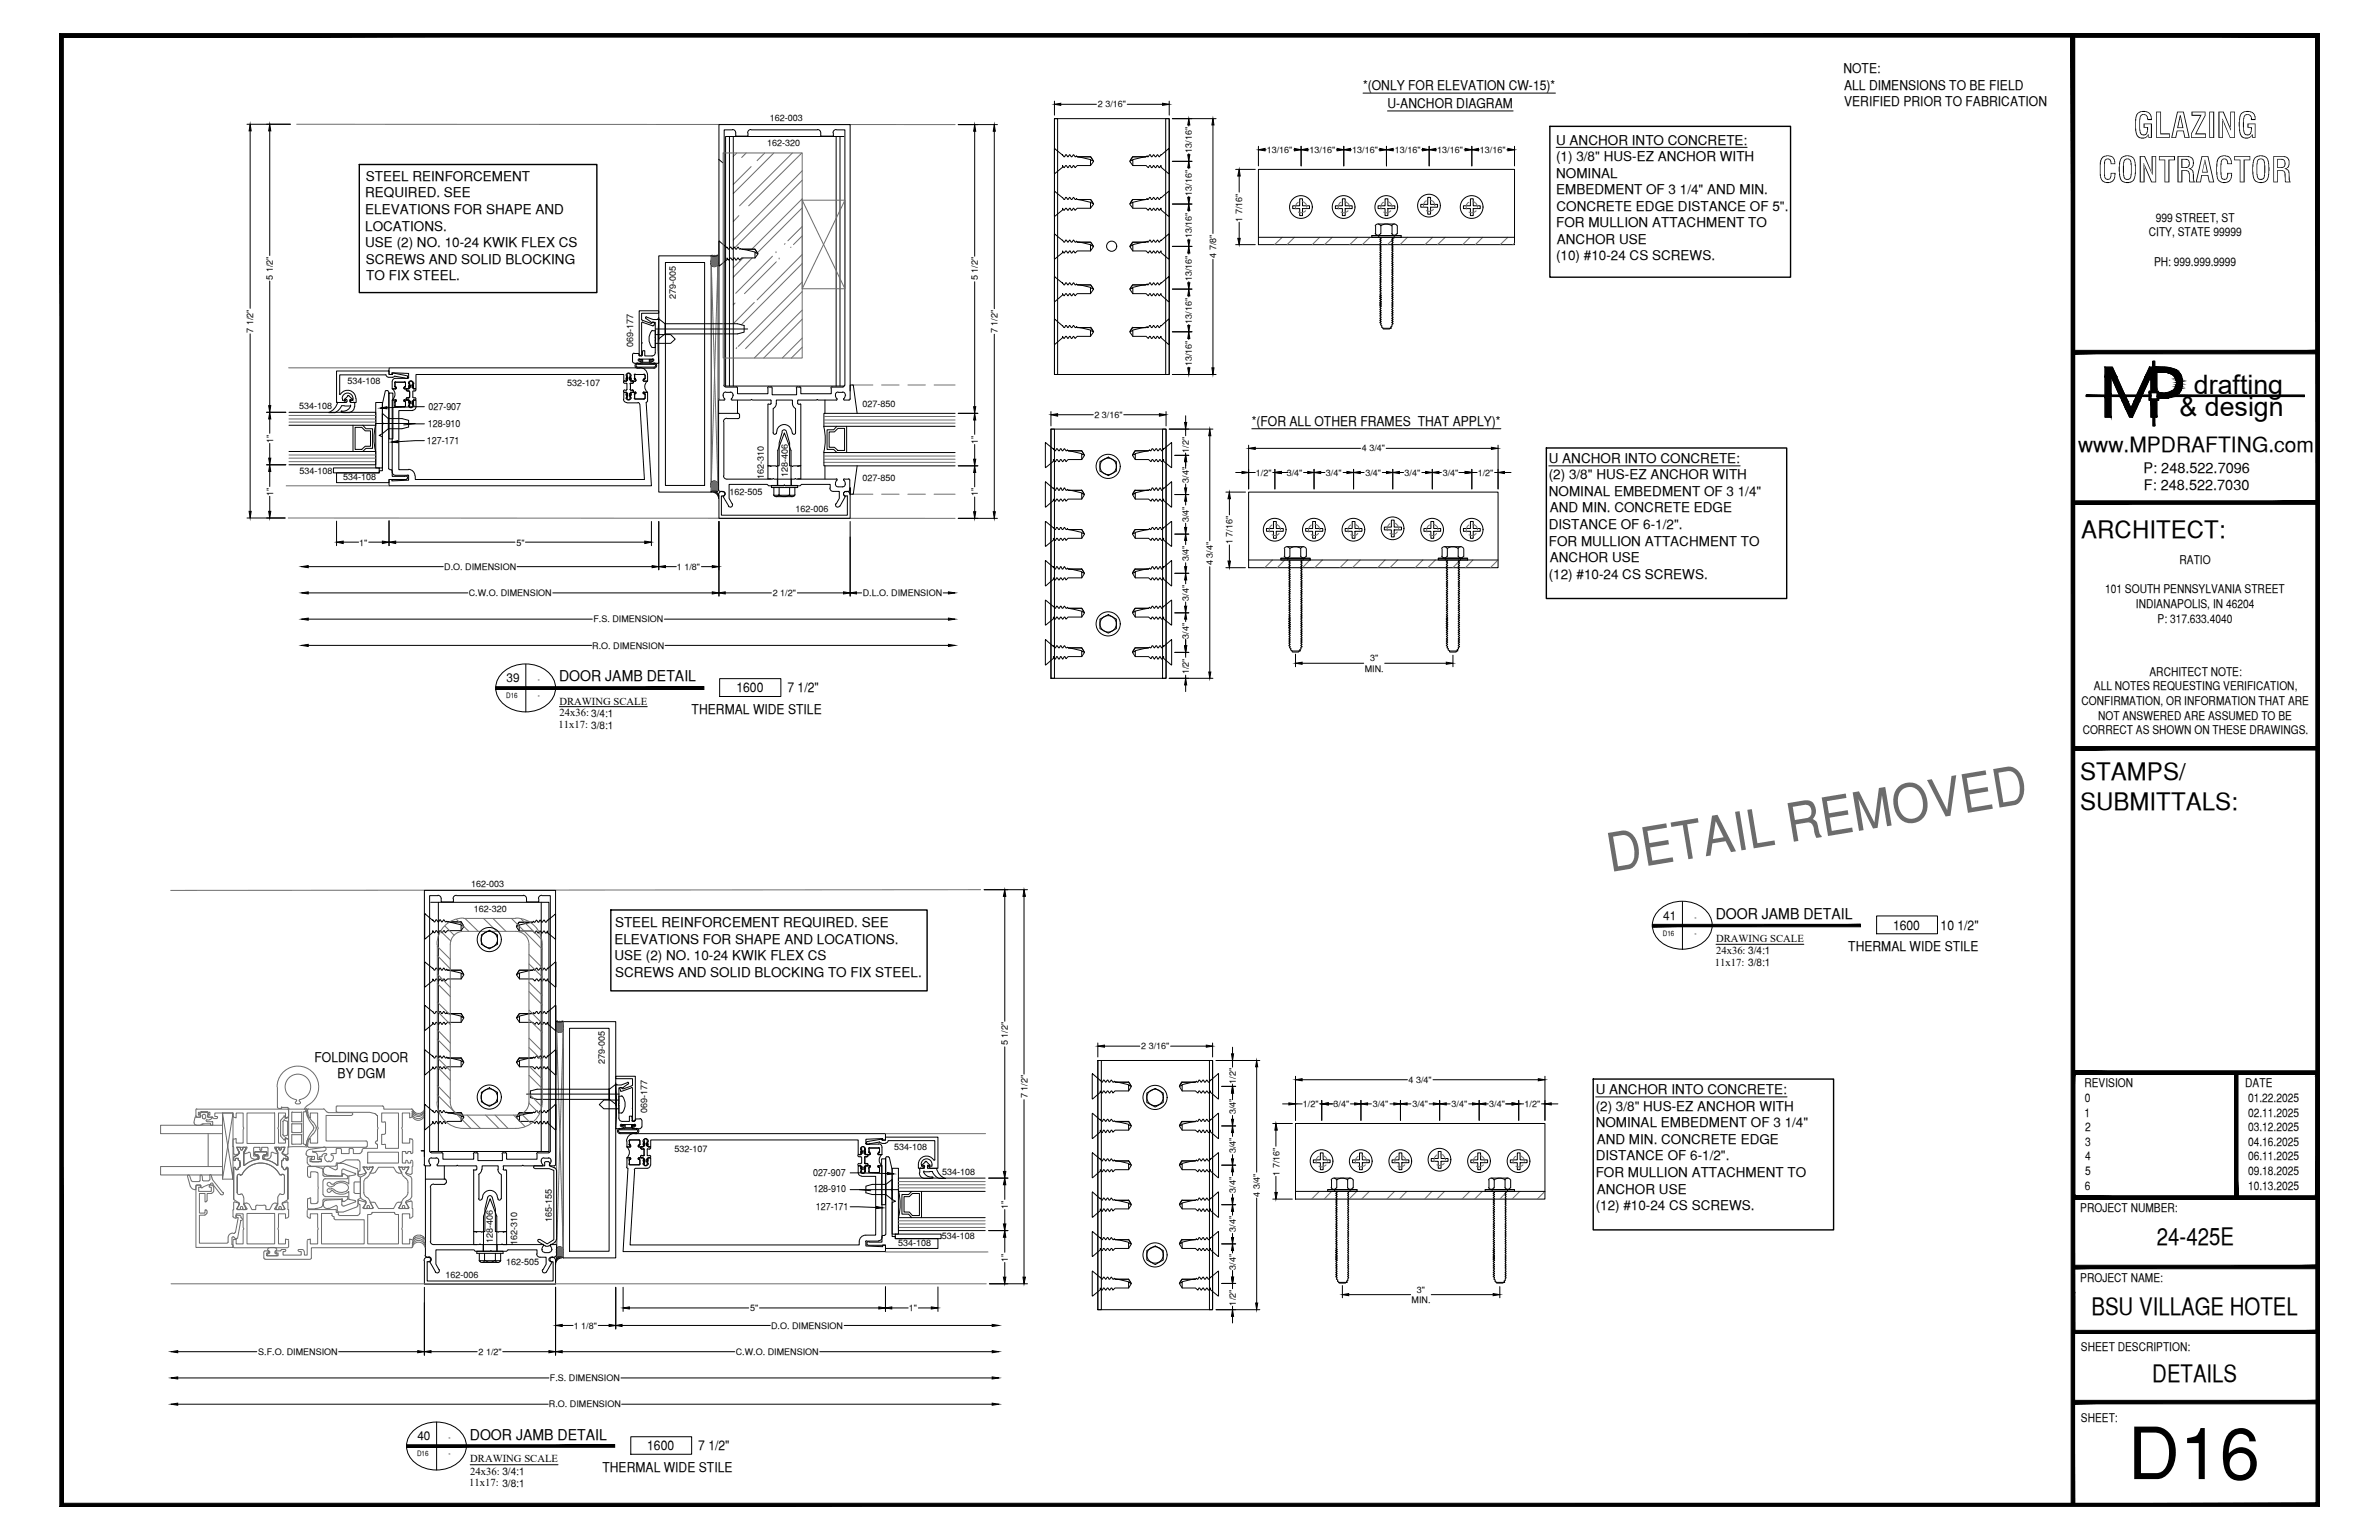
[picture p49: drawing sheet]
<svg xmlns="http://www.w3.org/2000/svg" width="432mm" height="279mm" viewBox="0 0 432 279" stroke-linecap="round" stroke-linejoin="round" font-family="sans-serif">
<defs><g id="words">
<text font-size="13.1" x="386.2" y="268.4">D16</text>
<text font-size="9.7" fill="#6c6c6c" x="292.2" y="158.2" transform="rotate(-9 292.2 158.2)">DETAIL REMOVED</text>
<g font-size="6.3">
<text x="387.2" y="25">GLAZING</text>
<text x="380.8" y="33.1">CONTRACTOR</text>
</g>
<g font-size="4.9">
<text x="398.2" y="71.5">drafting</text>
<text x="395.6" y="75.5">&amp; design</text>
</g>
<g font-size="4.4">
<text x="377.8" y="97.5">ARCHITECT:</text>
<text x="377.6" y="141.5">STAMPS/</text>
<text x="377.6" y="146.9">SUBMITTALS:</text>
<text x="391.5" y="225.8">24-425E</text>
<text x="379.6" y="238.5">BSU VILLAGE HOTEL</text>
<text x="390.7" y="250.7">DETAILS</text>
</g>
<text font-size="3.8" x="377.2" y="82">www.MPDRAFTING.com</text>
<g font-size="2.7">
<text x="101.5" y="123.6">DOOR JAMB DETAIL</text>
<text x="311.4" y="166.8">DOOR JAMB DETAIL</text>
<text x="85.3" y="261.2">DOOR JAMB DETAIL</text>
</g>
<g font-size="2.6">
<text x="389.1" y="85.8">P: 248.522.7096</text>
<text x="389.1" y="89">F: 248.522.7030</text>
</g>
<g font-size="2.4">
<text x="247.4" y="16.3">*(ONLY FOR ELEVATION CW-15)*</text>
<text x="334.6" y="13.3">NOTE:</text>
<text x="334.7" y="16.3">ALL DIMENSIONS TO BE FIELD</text>
<text x="251.8" y="19.6">U-ANCHOR DIAGRAM</text>
<text x="334.7" y="19.3">VERIFIED PRIOR TO FABRICATION</text>
<text x="282.4" y="26.2">U ANCHOR INTO CONCRETE:</text>
<text x="282.4" y="29.2">(1) 3/8&quot; HUS-EZ ANCHOR WITH</text>
<text x="66.3" y="35.8">REQUIRED. SEE</text>
<text x="66.4" y="32.8">STEEL REINFORCEMENT</text>
<text x="282.4" y="32.3">NOMINAL</text>
<text x="282.4" y="35.2">EMBEDMENT OF 3 1/4&quot; AND MIN.</text>
<text x="66.3" y="38.9">ELEVATIONS FOR SHAPE AND</text>
<text x="66.3" y="41.8">LOCATIONS.</text>
<text x="282.4" y="41.2">FOR MULLION ATTACHMENT TO</text>
<text x="282.5" y="38.2">CONCRETE EDGE DISTANCE OF 5&quot;.</text>
<text x="66.3" y="44.8">USE (2) NO. 10-24 KWIK FLEX CS</text>
<text x="66.4" y="47.9">SCREWS AND SOLID BLOCKING</text>
<text x="282.4" y="47.2">(10) #10-24 CS SCREWS.</text>
<text x="282.6" y="44.3">ANCHOR USE</text>
<text x="66.5" y="50.9">TO FIX STEEL.</text>
<text x="227.2" y="77.3">*(FOR ALL OTHER FRAMES THAT APPLY)*</text>
<text x="281.1" y="83.9">U ANCHOR INTO CONCRETE:</text>
<text x="281.1" y="86.9">(2) 3/8&quot; HUS-EZ ANCHOR WITH</text>
<text x="281.1" y="90">NOMINAL EMBEDMENT OF 3 1/4&quot;</text>
<text x="281.1" y="95.9">DISTANCE OF 6-1/2&quot;.</text>
<text x="281.3" y="93">AND MIN. CONCRETE EDGE</text>
<text x="281.1" y="99">FOR MULLION ATTACHMENT TO</text>
<text x="281.3" y="102">ANCHOR USE</text>
<text x="281.1" y="105">(12) #10-24 CS SCREWS.</text>
<text x="133.7" y="125.6">1600</text>
<text x="142.9" y="125.5">7 1/2&quot;</text>
<text x="125.5" y="129.5">THERMAL WIDE STILE</text>
<text x="111.5" y="171.3">ELEVATIONS FOR SHAPE AND LOCATIONS.</text>
<text x="111.6" y="168.2">STEEL REINFORCEMENT REQUIRED. SEE</text>
<text x="335.5" y="172.6">THERMAL WIDE STILE</text>
<text x="343.6" y="168.7">1600</text>
<text x="352.2" y="168.7">10 1/2&quot;</text>
<text x="111.5" y="174.2">USE (2) NO. 10-24 KWIK FLEX CS</text>
<text x="111.6" y="177.2">SCREWS AND SOLID BLOCKING TO FIX STEEL.</text>
<text x="57.1" y="192.6">FOLDING DOOR</text>
<text x="61.3" y="195.6">BY DGM</text>
<text x="289.6" y="198.5">U ANCHOR INTO CONCRETE:</text>
<text x="289.6" y="201.5">(2) 3/8&quot; HUS-EZ ANCHOR WITH</text>
<text x="289.6" y="204.5">NOMINAL EMBEDMENT OF 3 1/4&quot;</text>
<text x="289.8" y="207.5">AND MIN. CONCRETE EDGE</text>
<text x="289.6" y="210.5">DISTANCE OF 6-1/2&quot;.</text>
<text x="289.6" y="213.5">FOR MULLION ATTACHMENT TO</text>
<text x="289.6" y="219.5">(12) #10-24 CS SCREWS.</text>
<text x="289.8" y="216.5">ANCHOR USE</text>
<text x="117.5" y="263.1">1600</text>
<text x="126.7" y="263.1">7 1/2&quot;</text>
<text x="109.3" y="267">THERMAL WIDE STILE</text>
</g>
<g font-size="2.2">
<text x="391.3" y="40.2">999 STREET, ST</text>
<text x="390" y="42.9">CITY, STATE 99999</text>
<text x="391" y="48.2">PH: 999.999.9999</text>
<text x="382.1" y="107.6">101 SOUTH PENNSYLVANIA STREET</text>
<text x="395.6" y="102.3">RATIO</text>
<text x="387.7" y="110.3">INDIANAPOLIS, IN 46204</text>
<text x="391.6" y="113">P: 317.633.4040</text>
<text x="91.9" y="123.8">39</text>
<text x="380" y="125.2">ALL NOTES REQUESTING VERIFICATION,</text>
<text x="390.1" y="122.6">ARCHITECT NOTE:</text>
<text x="377.8" y="127.9">CONFIRMATION, OR INFORMATION THAT ARE</text>
<text x="380.8" y="130.6">NOT ANSWERED ARE ASSUMED TO BE</text>
<text x="378" y="133.2">CORRECT AS SHOWN ON THESE DRAWINGS.</text>
<text x="301.9" y="166.9">41</text>
<text x="378.3" y="197.3">REVISION</text>
<text x="407.5" y="197.3">DATE</text>
<text x="378.3" y="202.6">1</text>
<text x="378.4" y="200">0</text>
<text x="408" y="200">01.22.2025</text>
<text x="408" y="202.6">02.11.2025</text>
<text x="378.5" y="205.2">2</text>
<text x="378.5" y="207.9">3</text>
<text x="408" y="205.2">03.12.2025</text>
<text x="408" y="207.9">04.16.2025</text>
<text x="378.4" y="215.8">6</text>
<text x="378.5" y="210.5">4</text>
<text x="378.5" y="213.2">5</text>
<text x="408" y="210.5">06.11.2025</text>
<text x="408" y="213.2">09.18.2025</text>
<text x="408" y="215.8">10.13.2025</text>
<text x="377.6" y="219.9">PROJECT NUMBER:</text>
<text x="377.6" y="232.5">PROJECT NAME:</text>
<text x="377.7" y="245.2">SHEET DESCRIPTION:</text>
<text x="377.7" y="257.9">SHEET:</text>
<text x="75.8" y="261.3">40</text>
</g>
<g font-size="1.9">
<text x="101.5" y="127.8">DRAWING SCALE</text>
<text x="101.5" y="130">24x36: 3/4:1</text>
<text x="101.3" y="132.1">11x17: 3/8:1</text>
<text x="311.5" y="170.9">DRAWING SCALE</text>
<text x="311.5" y="173">24x36: 3/4:1</text>
<text x="311.3" y="175.3">11x17: 3/8:1</text>
<text x="85.2" y="269.7">11x17: 3/8:1</text>
<text x="85.3" y="265.3">DRAWING SCALE</text>
<text x="85.3" y="267.5">24x36: 3/4:1</text>
</g>
<g font-size="1.8">
<text x="77.7" y="77.4">128-910</text>
<text x="77.8" y="74.4">027-907</text>
<text x="77.5" y="80.6">127-171</text>
<text x="147.6" y="213.4">027-907</text>
<text x="147.6" y="216.3">128-910</text>
<text x="148.1" y="219.5">127-171</text>
</g>
<g font-size="1.6">
<text x="139.7" y="22">162-003</text>
<text x="199.3" y="19.5">2 3/16&quot;</text>
<text x="139.3" y="26.5">162-320</text>
<text x="216.3" y="27.7" transform="rotate(-90 216.3 27.7)">13/16&quot;</text>
<text x="229.9" y="27.7">13/16&quot;</text>
<text x="237.7" y="27.7">13/16&quot;</text>
<text x="245.4" y="27.7">13/16&quot;</text>
<text x="253.2" y="27.7">13/16&quot;</text>
<text x="260.9" y="27.7">13/16&quot;</text>
<text x="268.6" y="27.7">13/16&quot;</text>
<text x="216.3" y="35.5" transform="rotate(-90 216.3 35.5)">13/16&quot;</text>
<text x="225.5" y="40.2" transform="rotate(-90 225.5 40.2)">1 7/16&quot;</text>
<text x="216.3" y="43.2" transform="rotate(-90 216.3 43.2)">13/16&quot;</text>
<text x="220.7" y="46.8" transform="rotate(-90 220.7 46.8)">4 7/8&quot;</text>
<text x="49.5" y="50.7" transform="rotate(-90 49.5 50.7)">5 1/2&quot;</text>
<text x="177.5" y="50.9" transform="rotate(-90 177.5 50.9)">5 1/2&quot;</text>
<text x="216.3" y="51" transform="rotate(-90 216.3 51)">13/16&quot;</text>
<text x="122.7" y="54.2" transform="rotate(-90 122.7 54.2)">279-005</text>
<text x="216.3" y="58.7" transform="rotate(-90 216.3 58.7)">13/16&quot;</text>
<text x="46" y="60.4" transform="rotate(-90 46 60.4)">7 1/2&quot;</text>
<text x="114.9" y="63" transform="rotate(-90 114.9 63)">069-177</text>
<text x="181" y="60.5" transform="rotate(-90 181 60.5)">7 1/2&quot;</text>
<text x="63.1" y="69.7">534-108</text>
<text x="102.9" y="70.1">532-107</text>
<text x="216.3" y="66.5" transform="rotate(-90 216.3 66.5)">13/16&quot;</text>
<text x="54.3" y="74.2">534-108</text>
<text x="156.5" y="73.8">027-850</text>
<text x="198.6" y="75.9">2 3/16&quot;</text>
<text x="49.6" y="80.3" transform="rotate(-90 49.6 80.3)">1&quot;</text>
<text x="177.5" y="80.5" transform="rotate(-90 177.5 80.5)">1&quot;</text>
<text x="215.8" y="82.1" transform="rotate(-90 215.8 82.1)">1/2&quot;</text>
<text x="247.2" y="81.9">4 3/4&quot;</text>
<text x="49.6" y="89.9" transform="rotate(-90 49.6 89.9)">1&quot;</text>
<text x="54.4" y="85.9">534-108</text>
<text x="62.3" y="87.1">534-108</text>
<text x="132.4" y="89.9">162-505</text>
<text x="138.6" y="86.9" transform="rotate(-90 138.6 86.9)">162-310</text>
<text x="143" y="86.6" transform="rotate(-90 143 86.6)">128-406</text>
<text x="156.5" y="87.2">027-850</text>
<text x="215.8" y="87.6" transform="rotate(-90 215.8 87.6)">3/4&quot;</text>
<text x="228" y="86.3">1/2&quot;</text>
<text x="233.6" y="86.3">3/4&quot;</text>
<text x="240.7" y="86.3">3/4&quot;</text>
<text x="247.8" y="86.3">3/4&quot;</text>
<text x="255" y="86.3">3/4&quot;</text>
<text x="261.9" y="86.3">3/4&quot;</text>
<text x="268.2" y="86.3">1/2&quot;</text>
<text x="144.4" y="93">162-006</text>
<text x="177.5" y="90" transform="rotate(-90 177.5 90)">1&quot;</text>
<text x="215.8" y="94.7" transform="rotate(-90 215.8 94.7)">3/4&quot;</text>
<text x="65.2" y="99">1&quot;</text>
<text x="93.7" y="99">5&quot;</text>
<text x="215.8" y="101.9" transform="rotate(-90 215.8 101.9)">3/4&quot;</text>
<text x="223.7" y="98.7" transform="rotate(-90 223.7 98.7)">1 7/16&quot;</text>
<text x="80.6" y="103.4">D.O. DIMENSION</text>
<text x="122.9" y="103.4">1 1/8&quot;</text>
<text x="220.2" y="102.6" transform="rotate(-90 220.2 102.6)">4 3/4&quot;</text>
<text x="85.1" y="108.1">C.W.O. DIMENSION</text>
<text x="107.7" y="112.9">F.S. DIMENSION</text>
<text x="140.3" y="108.1">2 1/2&quot;</text>
<text x="156.6" y="108.1">D.L.O. DIMENSION</text>
<text x="215.8" y="109" transform="rotate(-90 215.8 109)">3/4&quot;</text>
<text x="107.5" y="117.7">R.O. DIMENSION</text>
<text x="215.8" y="115.9" transform="rotate(-90 215.8 115.9)">3/4&quot;</text>
<text x="248.7" y="120">3&quot;</text>
<text x="215.8" y="122.4" transform="rotate(-90 215.8 122.4)">1/2&quot;</text>
<text x="247.7" y="121.9">MIN.</text>
<text x="85.5" y="161">162-003</text>
<text x="86" y="165.4">162-320</text>
<text x="182.9" y="189.7" transform="rotate(-90 182.9 189.7)">5 1/2&quot;</text>
<text x="207.1" y="190.4">2 3/16&quot;</text>
<text x="109.8" y="193.1" transform="rotate(-90 109.8 193.1)">279-005</text>
<text x="224.3" y="196.7" transform="rotate(-90 224.3 196.7)">1/2&quot;</text>
<text x="255.7" y="196.5">4 3/4&quot;</text>
<text x="117.5" y="201.9" transform="rotate(-90 117.5 201.9)">069-177</text>
<text x="186.5" y="199.3" transform="rotate(-90 186.5 199.3)">7 1/2&quot;</text>
<text x="224.3" y="202.1" transform="rotate(-90 224.3 202.1)">3/4&quot;</text>
<text x="236.5" y="200.9">1/2&quot;</text>
<text x="242.1" y="200.9">3/4&quot;</text>
<text x="249.2" y="200.9">3/4&quot;</text>
<text x="256.3" y="200.9">3/4&quot;</text>
<text x="263.5" y="200.9">3/4&quot;</text>
<text x="270.3" y="200.9">3/4&quot;</text>
<text x="276.7" y="200.9">1/2&quot;</text>
<text x="122.4" y="209">532-107</text>
<text x="162.3" y="208.7">534-108</text>
<text x="224.3" y="209.2" transform="rotate(-90 224.3 209.2)">3/4&quot;</text>
<text x="171" y="213.1">534-108</text>
<text x="232.2" y="213.3" transform="rotate(-90 232.2 213.3)">1 7/16&quot;</text>
<text x="100.1" y="221.7" transform="rotate(-90 100.1 221.7)">165-155</text>
<text x="182.9" y="219.3" transform="rotate(-90 182.9 219.3)">1&quot;</text>
<text x="224.3" y="216.4" transform="rotate(-90 224.3 216.4)">3/4&quot;</text>
<text x="228.7" y="217.1" transform="rotate(-90 228.7 217.1)">4 3/4&quot;</text>
<text x="89.5" y="225.5" transform="rotate(-90 89.5 225.5)">128-406</text>
<text x="93.9" y="225.8" transform="rotate(-90 93.9 225.8)">162-310</text>
<text x="163" y="226.1">534-108</text>
<text x="170.9" y="224.9">534-108</text>
<text x="224.3" y="223.5" transform="rotate(-90 224.3 223.5)">3/4&quot;</text>
<text x="80.8" y="231.9">162-006</text>
<text x="91.9" y="229.4">162-505</text>
<text x="182.9" y="228.9" transform="rotate(-90 182.9 228.9)">1&quot;</text>
<text x="224.3" y="230.4" transform="rotate(-90 224.3 230.4)">3/4&quot;</text>
<text x="136.1" y="237.9">5&quot;</text>
<text x="165" y="237.9">1&quot;</text>
<text x="224.3" y="236.9" transform="rotate(-90 224.3 236.9)">1/2&quot;</text>
<text x="256.2" y="236.5">MIN.</text>
<text x="257.2" y="234.5">3&quot;</text>
<text x="46.9" y="245.8">S.F.O. DIMENSION</text>
<text x="86.9" y="245.8">2 1/2&quot;</text>
<text x="104.1" y="241">1 1/8&quot;</text>
<text x="133.5" y="245.8">C.W.O. DIMENSION</text>
<text x="140" y="241">D.O. DIMENSION</text>
<text x="99.8" y="250.6">F.S. DIMENSION</text>
<text x="99.6" y="255.3">R.O. DIMENSION</text>
</g>
<g font-size="1.3">
<text x="97.6" y="123.8">-</text>
<text x="91.9" y="126.7">D16</text>
<text x="97.6" y="126.7">-</text>
<text x="307.5" y="166.9">-</text>
<text x="301.8" y="169.8">D16</text>
<text x="307.5" y="169.8">-</text>
<text x="81.4" y="261.3">-</text>
<text x="75.7" y="264.2">D16</text>
<text x="81.4" y="264.2">-</text>
</g>
</g></defs>
<!-- layer: LIGHT_1 -->
<g fill="none" stroke="#6c6c6c" stroke-width=".18">
<path d="M53.8 22.5l119.6 .1M235.6 36.7a1.05 1.05 0 0 0-.4 1.2M236.3 36.6a1 1 0 0 1 .9 1M237 38.2a1.22 1.22 0 0 1-1.4 .3M243.4 36.7a1.05 1.05 0 0 0-.4 1.2M244.1 36.6a1 1 0 0 1 .8 1M244.7 38.2a1.08 1.08 0 0 1-1.3 .3M251.1 36.7a.87 .87 0 0 0-.4 1.2M251.8 36.6a1 1 0 0 1 .9 1M252.4 38.2a1.08 1.08 0 0 1-1.3 .3M258.9 36.4a.87 .87 0 0 0-.5 1.3M259.6 36.3a.89 .89 0 0 1 .8 1"/>
<path d="M260.2 38a1.08 1.08 0 0 1-1.3 .2M266.6 36.7a.87 .87 0 0 0-.4 1.2M267.3 36.6a1 1 0 0 1 .9 1M267.9 38.2a1.08 1.08 0 0 1-1.3 .3M129.1 47.5l.9 .8M129.1 47.7l.7 .7M129.2 47.2l1 .9M129.3 47.1l.9 .9M129.4 47l.9 .8-.6 .6M129.5 46.9l-.3 .4 .9 1M129.6 46.9l.7 .7-.8 .8M129.7 46.9l-.6 .7"/>
<path d="M129.8 46.9l.5 .5-.9 .9M129.9 46.9l-.8 .9M130 47.1l-.9 .8 .5 .5M130.2 47.1l-1 1M130.2 47.2l-.9 1M52.4 66.7h18.2M154.7 69.8h3.7M160 69.8h3.2M164.8 69.8h3.2M169.5 69.8h3.9M51.9 88.1h18.7M52.3 94h121.1"/>
<path d="M129.1 87.9l.8 .8M129.1 88.1l.6 .7M129.2 87.6l1 1M129.3 87.4l.9 1.1M129.4 87.4l.9 .9-.5 .5M129.5 87.3l.8 .8-.7 .7M129.6 87.3l-.5 .5 .9 .8M129.7 87.3l.6 .5M129.8 87.3l-.7 .7M130 87.4l-.9 .8M130.1 87.4l-.9 1 .3 .4M130.2 87.6l-1 .9"/>
<path d="M130.2 87.7l-.9 .9M130.3 87.9l-.9 .8M154.7 89.7h3.7M160 89.7h3.2M164.8 89.7h3.2M169.5 89.7h3.9M230.9 95.2a.92 .92 0 0 0-.5 1.3M231.6 95.1a1 1 0 0 1 .8 1M232.2 96.8a.9 .9 0 0 1-1.3 .2M238 95.2a1.1 1.1 0 0 0-.4 1.3M238.7 95.1a1.13 1.13 0 0 1 .9 1M239.3 96.8a.99 .99 0 0 1-1.3 .2"/>
<path d="M245.2 95.2a.92 .92 0 0 0-.5 1.3M245.9 95.1a1 1 0 0 1 .8 1M246.4 96.8a.9 .9 0 0 1-1.2 .2M252.3 95a1.1 1.1 0 0 0-.5 1.3M253 94.9a1.13 1.13 0 0 1 .9 1M253.6 96.5a.99 .99 0 0 1-1.3 .3M259.5 95.2a.92 .92 0 0 0-.5 1.3M260.2 95.1a1 1 0 0 1 .8 1M260.7 96.8a.9 .9 0 0 1-1.2 .2M266.6 95.2a1.1 1.1 0 0 0-.4 1.3M267.3 95.1a1 1 0 0 1 .9 1M267.9 96.8a.9 .9 0 0 1-1.3 .2"/>
<path d="M178 161.4l-147 .1M101 186.4l.9 .9M101 186.3l.5-.4 .7 .6M101.1 186.2l.9 .9M101.2 186.1l.9 .9M101.3 185.9l.9 1M101.4 185.9l.8 .8M101.7 185.9l-.7 .7 .8 .7M101.8 185.9l.4 .3-1 1M101.9 185.9l-.9 .9 .6 .5M102 186l-1 .9M102.1 186.1l-.9 1"/>
<path d="M102.2 186.8l-.5 .5M102.2 186.4l-.9 .9M102.2 186.6l-.7 .7M160.7 205.7h18.2M239.4 209.8a.87 .87 0 0 0-.4 1.2M240.1 209.7a1 1 0 0 1 .8 1M240.7 211.3a1.08 1.08 0 0 1-1.3 .3M246.5 209.8a1.05 1.05 0 0 0-.4 1.2M247.2 209.7a1.13 1.13 0 0 1 .9 1M247.8 211.3a1.22 1.22 0 0 1-1.3 .3M253.7 209.8a.87 .87 0 0 0-.5 1.2M254.4 209.7a1 1 0 0 1 .8 1"/>
<path d="M255 211.3a1.08 1.08 0 0 1-1.3 .3M260.8 209.5a1.05 1.05 0 0 0-.5 1.3M261.5 209.4a1.13 1.13 0 0 1 .9 1M262.1 211.1a1.22 1.22 0 0 1-1.3 .2M268 209.8a.87 .87 0 0 0-.5 1.2M268.7 209.7a1 1 0 0 1 .8 1M269.2 211.3a1.08 1.08 0 0 1-1.2 .3M275.1 209.8a.87 .87 0 0 0-.4 1.2M275.8 209.7a1 1 0 0 1 .9 1M276.4 211.3a1.08 1.08 0 0 1-1.3 .3M31.1 232.9h147.9M101 226.6l1 1"/>
<path d="M101.2 226.4l.9 1.1M101.2 226.4l1 .9-.4 .4M101.3 226.3l.9 .8M101.5 226.3l.7 .6M101.6 226.3l-.6 .5 .9 .8M101.7 226.3l.5 .4M101.8 226.3l-.8 .7 .7 .7M101.9 226.3l-.9 .9 .5 .5 .7-.6M102 226.4l-.9 .9M102.1 226.5l-.9 1M102.2 226.6l-.9 1M102.2 226.8l-.8 .8"/>
<path d="M160.7 227.1h18.6"/>
</g>
<!-- layer: FASTENERS -->
<g fill="none" stroke="#000" stroke-width=".18">
<path d="M130.4 28.9l.8 .6M132.4 24.8v45.2M133.1 24.8v45.2M151.8 24.8v45.2M152.5 24.8v45.2M153.2 24.8h-21.5v45.2h21.5M191.4 21.5h20.8v46.4h-20.8zM191.4 21.5h.6v46.4h-.6zM191.4 34.7l1.4 1.1 .3 .4h.1l.2-.4 .4 .4 .3-.4 .3 .4 .4-.4 .3 .4 .3-.2 .1 .2h2.4l.6 .8-.6 .8h-2.4l-.4 .4-.2-.4-.3 .4h-.2l-.2-.4-.3 .4-.5-.4-.3 .4-.3-.4v.3l-1.4 1.1zM191.4 27l1.4 1.1 .3 .3h.1l.2-.3 .4 .3 .3-.3 .3 .3 .4-.3 .3 .3 .3-.1 .1 .1h2.4l.6 .9-.6 .7h-2.4l-.4 .4-.2-.4-.3 .4h-.2l-.2-.4-.3 .4-.5-.4-.3 .4-.3-.4v.4l-1.4 1.1zM197.9 36.2h-2.3l2.4 .5M197.9 28.4h-2.3l2.4 .6"/>
<path d="M198 36.2l.4 .8-.5-.3v1.1M198 28.4l.4 .8M198.4 29.2l-.5-.2v1M205.2 37l.4-.3v1.1M205.2 29.2l.4-.2v1M205.6 36.2l-.5 .7M205.6 29l2.4-.6h-2.4l-.5 .8M205.6 36.2h2.4l-2.4 .5M205.6 36.2h2.4l.2-.2 .2 .2 .3-.4h.1l.2 .4 .4-.4 .3 .4 .4-.4 .3 .4 .3-.4 1.5-1.1v4.5l-1.4-1.1v-.3l-.4 .4-.3-.4h-.1l-.2 .4-.4-.4-.3 .4h-.1l-.2-.4-.4 .4-.4-.4h-2.4l-.6-.8zM205.6 28.4h2.4l.2-.1 .2 .1 .3-.3h.1l.2 .3 .4-.3 .3 .3 .4-.3 .3 .3 .3-.3 1.5-1.1v4.5l-1.4-1.1v-.4l-.4 .4-.3-.4h-.1l-.2 .4-.4-.4-.3 .4h-.1l-.2-.4-.4 .4-.4-.4h-2.4l-.6-.7zM211.6 21.5h.6v46.4h-.6zM228.4 30.7h46.5v13.7h-46.5z"/>
<path d="M234.6 37.3h1.3v-1.2h.5v1.2h1.3v.5h-1.3v1.3h-.5v-1.3h-1.3zM242.4 37.3h1.2v-1.2h.6v1.2h1.2v.5h-1.2v1.3h-.6v-1.3h-1.2zM250.1 37.3h1.3v-1.2h.5v1.2h1.3v.5h-1.3v1.3h-.5v-1.3h-1.3zM257.9 37.1h1.2v-1.3h.6v1.3h1.2v.5h-1.2v1.3h-.6v-1.3h-1.2zM265.6 37.3h1.3v-1.2h.5v1.2h1.3v.5h-1.3v1.3h-.5v-1.3h-1.3zM118.5 59.9l-.2 .1M119.6 57.6v4.1M119.6 57.8l1.1 .9M120.8 58.6v2.1M130.5 43.8l1.5 1.2v-.2l.2 .4h.1l.2-.4 .4 .4 .3-.4 .3 .4 .4-.4 .3 .4 .2-.1 .2 .1h2.4l.6 .8-.6 .8h-2.4l-.4 .4-.2-.4-.3 .4h-.2l-.2-.4-.3 .4-.5-.4-.3 .4-.2-.4v.3l-1.5 1.2zM137 45.2l.5 .8M137 45.2h-2.3l2.4 .5"/>
<path d="M137.5 46l-.5-.2v1M191.4 57.9l1.4 1.2 .3 .3h.1l.2-.3 .4 .3 .3-.3 .3 .3 .4-.3 .3 .3 .3-.2 .1 .2h2.4l.6 .8-.6 .8h-2.4l-.4 .4-.2-.4-.3 .4h-.2l-.2-.4-.3 .4-.5-.4-.3 .4-.3-.4v.3l-1.4 1.2zM191.4 50.2l1.4 1.1 .3 .4h.1l.2-.4 .4 .4 .3-.4 .3 .4 .4-.4 .3 .4 .3-.2 .1 .2h2.4l.6 .8-.6 .8h-2.4l-.4 .4-.2-.4-.3 .4h-.2l-.2-.4-.3 .4-.5-.4-.3 .4-.3-.4v.2l-1.4 1.2zM191.4 42.5l1.4 1.1 .3 .3h.1l.2-.3 .4 .3 .3-.3 .3 .3 .4-.3 .3 .3 .3-.1 .1 .1h2.4l.6 .8-.6 .8h-2.4l-.4 .4-.2-.4-.3 .4h-.2l-.2-.4-.3 .4-.5-.4-.3 .4-.3-.4v.3l-1.4 1.2zM195.6 59.4l2.4 .5M195.6 51.6l2.4 .5M195.6 43.9l2.4 .5M195.6 59.4h2.3M195.6 51.7h2.3M195.6 43.9h2.3M198 59.4l.4 .7M198 51.7l.4 .8-.5-.3v1.1"/>
<path d="M198 43.9l.4 .8-.5-.3v1.1M205.2 52.5l.4-.3v1.1M205.2 44.7l.4-.3v1.1M205.6 59.4l-.5 .7M205.6 59.4h2.4M205.6 59.4h2.4l.2-.2 .2 .2 .3-.3h.1l.2 .3 .4-.3 .3 .3 .4-.3 .3 .3 .3-.3 1.5-1.2v4.6l-1.4-1.2v-.3l-.4 .4-.3-.4h-.1l-.2 .4-.4-.4-.3 .4h-.1l-.2-.4-.4 .4-.4-.4h-2.4l-.6-.8zM205.6 51.7h2.4l.2-.2 .2 .2 .3-.4h.1l.2 .4 .4-.4 .3 .4 .4-.4 .3 .4 .3-.4 1.5-1.1v4.5l-1.4-1.2v-.2l-.4 .4-.3-.4h-.1l-.2 .4-.4-.4-.3 .4h-.1l-.2-.4-.4 .4-.4-.4h-2.4l-.6-.8zM205.6 43.9h2.4l.2-.1 .2 .1 .3-.3h.1l.2 .3 .4-.3 .3 .3 .4-.3 .3 .3 .3-.3 1.5-1.1v4.5l-1.4-1.2v-.3l-.4 .4-.3-.4h-.1l-.2 .4-.4-.4-.3 .4h-.1l-.2-.4-.4 .4-.4-.4h-2.4l-.6-.8zM208 51.7h-2.4l-.5 .7M208 43.9h-2.4l-.5 .8M208 59.4l-2.4 .5M208 51.6l-2.4 .5"/>
<path d="M208 43.9l-2.4 .5M228.4 43.1h46.5M249 42.7h5.3v.4h-5.3zM249 42.7h5.3M249.6 41a.54 .54 0 0 1 .5-.4 .54 .54 0 0 1 .5 .4M249.6 42.4a.54 .54 0 0 0 .5 .3 .54 .54 0 0 0 .5-.3M249.7 41v1.4M250.1 40.6h3M250.3 42.7v.4M250.5 43.1l.2 .1-.3 .2 .3 .2-.3 .2 .3 .2-.3 .2 .3 .2-.3 .2 .3 .2-.3 .2 .3 .2-.3 .2 .3 .2-.3 .2 .3 .2-.3 .2 .3 .2-.3 .2 .3 .2-.3 .2 .3 .2-.3 .2 .3 .2-.3 .2 .3 .2-.3 .2 .3 .2-.3 .2 .3 .2-.3 .2 .3 .2-.3 .2 .3 .2-.3 .2 .3 .2-.3 .2 .3 .2-.3 .2 .3 .2-.3 .2 .3 .2-.3 .2 .3 .2-.3 .2 .3 .2-.3 .2 .3 .2-.3 .2 .3 .2-.3 .2 .3 .2-.3 .2 .3 .2-.3 .2 .3 .2-.3 .2 .3 .2-.3 .1 .3 .3-.3 .2 .3 .2-.3 .2 .3 .2-.3 .2 .3 .1-.3 .3 .3 .2-.3 .2 .3 .2-.3 .2 .3 .1-.3 .2 .3 .3-.3 .2 .3 .2-.3 .2 .3 .2-.3 .1 .3 .2-.1 .2 .2 .2v.3l.3 .3h1.1l.1-.1h.2l-.1-.3 .3-.1-.1-.3 .3-.2-.3-.2 .3-.1-.3-.2 .3-.2-.3-.2 .3-.2-.3-.3 .3-.2-.3-.1 .3-.2-.3-.2 .3-.2-.3-.2 .3-.3-.3-.1 .3-.2-.3-.2 .3-.2-.3-.2 .3-.2-.3-.3 .3-.1-.3-.2 .3-.2-.3-.2 .3-.2-.3-.2 .3-.2-.3-.2 .3-.2-.3-.2 .3-.2-.3-.2 .3-.2-.3-.2 .3-.2-.3-.2 .3-.2-.3-.2 .3-.2-.3-.2 .3-.2-.3-.2 .3-.2-.3-.2 .3-.2-.3-.2 .3-.2-.3-.2 .3-.2-.3-.2 .3-.2-.3-.2 .3-.2-.3-.2 .3-.2-.3-.2 .3-.2-.3-.2 .3-.2-.3-.2 .3-.2-.3-.2 .3-.2-.3-.2 .3-.2-.3-.2 .3-.2-.3-.2 .3-.2-.3-.2 .3-.2-.3-.2 .3-.3-.3-.1 .3-.2-.3-.2 .3-.2-.3-.1M250.7 53.6l-.3 .1 .3 .2-.3 .2 .3 .2-.3 .2 .3 .2-.3 .2 .3 .3-.3 .2 .3 .2M251 59.6h1.3"/>
<path d="M252.6 41a.54 .54 0 0 1 .5-.4 .54 .54 0 0 1 .5 .4M252.6 42.4a.54 .54 0 0 0 .5 .3 .54 .54 0 0 0 .5-.3M252.6 41a1.68 1.68 0 0 0-2 0v1.4M252.7 41v1.4M253 42.7v.4M253.6 41v1.4M70.5 75.9h2.5l1.2 .4v1.2l-1.2 .3h-2.5M70.5 75.9l-1.1-.9v3.7l1.1-.9M70.5 75.9v1.9M118.3 60a2.44 2.44 0 0 0 0 3M118.5 60h.4v3.1l-.6-.1M118.9 60.7h2.8l.9 .8-.9 .8h-2.8"/>
<path d="M120.7 60.6v-1.9h13.2l1.2 .4v1.2l-1.2 .3h-13.2l-1.1 .9M190.8 77.9h20.8v45.2h-20.8zM190.8 77.9h.6v45.2h-.6zM198.4 60.2l-.5-.3v1.1M205.2 60.2l.4-.3v1.1M211 77.9h.6v45.2h-.6zM140 88.1h4.8v.4h-4.8zM140.4 89.8a.54 .54 0 0 0 .5 .3 .54 .54 0 0 0 .5-.3M140.5 88.5v1.3M140.6 90v-.1h3.5v.1M140.9 90.1h2.9M141.1 86.9v1.2"/>
<path d="M141.2 88.1v-6.4l1.2-3.2 1.2 3.2v6.4M141.4 88.5v1.3a1.56 1.56 0 0 0 1.9 0v-1.3M143.3 89.8a.54 .54 0 0 0 .5 .3 .54 .54 0 0 0 .5-.3M143.6 86.9v1.2M144.3 88.5v1.3M189.7 80.3l1.5 1.1 .3 .4h.1l.2-.4 .4 .4h.1l.2-.4h.1l.2 .4 .4-.4 .3 .4 .2-.2 .2 .2h2.4l.5 .8-.5 .8h-2.4l-.4 .4-.2-.4-.4 .4-.3-.4h-.1l-.2 .4-.5-.4-.2 .4h-.1l-.3-.4v.3l-1.5 1.1zM189.7 87.4l1.5 1.2v-.1l.3 .5h.1l.2-.5h.1l.3 .5 .4-.5 .2 .5h.1l.3-.5 .3 .5 .2-.2 .2 .2h2.4l.5 .7-.5 .9h-2.4l-.4 .3-.2-.3-.4 .3-.3-.3h-.1l-.2 .3-.5-.3-.2 .3h-.1l-.3-.3v.2l-1.5 1.2zM189.7 94.6l1.5 1.1 .3 .4h.1l.2-.4 .4 .4h.1l.2-.4h.1l.2 .4 .4-.4 .3 .4 .2-.2 .2 .2h2.4l.5 .8-.5 .8h-2.4l-.4 .3-.2-.3-.4 .3-.3-.3h-.1l-.2 .3-.5-.3-.2 .3h-.1l-.3-.3v.3l-1.5 1.1zM193.9 81.8l2.4 .5M193.9 88.9l2.4 .5M193.9 96.1l2.4 .5M193.9 81.8h2.4"/>
<path d="M193.9 89h2.4M193.9 96.1h2.4M196.3 81.8l.5 .7M196.3 88.9l.5 .7M196.3 96.1l.5 .7M196.8 82.5l-.5-.1v1M196.8 89.7l-.5-.2v1.1M196.8 96.8l-.5-.2v1.1M199.6 83.8l1.6-.9 1.4 .9v1.7l-1.4 .8-1.6-.8zM205.6 82.5l.5-.1v1M205.6 89.7l.5-.2v1.1M205.6 96.8l.5-.2v1.1"/>
<path d="M206 81.8l-.4 .7M206 88.9l-.4 .7M206 96.1l-.4 .7M206.1 81.8h2.4M206.1 81.8h2.4l.2-.2 .2 .2 .2-.4 .4 .4 .3-.4h.1l.2 .4 .5-.4 .2 .4h.1l.3-.4 1.5-1.1v4.5l-1.5-1.1v-.3l-.3 .4-.3-.4-.4 .4h-.1l-.2-.4-.4 .4-.3-.4h-.1l-.2 .4-.4-.4h-2.4l-.6-.8zM206.1 89h2.4M206.1 89h2.4l.2-.2 .2 .2 .2-.5h.1l.3 .5 .3-.5h.1l.2 .5 .5-.5 .2 .5h.1l.3-.5v.1l1.5-1.2v4.6l-1.5-1.2v-.2l-.3 .3-.3-.3-.4 .3h-.1l-.2-.3-.4 .3-.3-.3h-.1l-.2 .3-.4-.3h-2.4l-.6-.9zM206.1 96.1h2.4M206.1 96.1h2.4l.2-.2 .2 .2 .2-.4 .4 .4 .3-.4h.1l.2 .4 .5-.4 .2 .4h.1l.3-.4 1.5-1.1v4.5l-1.5-1.1v-.3l-.3 .3-.3-.3-.4 .3h-.1l-.2-.3-.4 .3-.3-.3h-.1l-.2 .3-.4-.3h-2.4l-.6-.8zM208.4 81.8l-2.4 .5M208.4 88.9l-2.4 .5M208.4 96.1l-2.4 .5"/>
<path d="M226.6 89.3h45.3v13.7h-45.3zM229.9 95.9h1.2v-1.3h.5v1.3h1.3v.5h-1.3v1.3h-.5v-1.3h-1.2zM233.1 99.5a.54 .54 0 0 1 .5-.3 .54 .54 0 0 1 .5 .3M233.2 99.6v1.4M233.6 99.2h3M234.1 99.6v1.4M236.1 99.6v1.4M237 95.9h1.3v-1.3h.5v1.3h1.3v.5h-1.3v1.3h-.5v-1.3h-1.3zM237.1 99.5a.53 .53 0 0 0-.5-.3 .53 .53 0 0 0-.5 .3 1.68 1.68 0 0 0-2 0M237.1 99.6v1.4M244.2 95.9h1.2v-1.3h.5v1.3h1.3v.5h-1.3v1.3h-.5v-1.3h-1.2zM251.3 95.6h1.2v-1.2h.5v1.2h1.4v.5h-1.4v1.3h-.5v-1.3h-1.2z"/>
<path d="M258.4 95.9h1.3v-1.3h.5v1.3h1.3v.5h-1.3v1.3h-.5v-1.3h-1.3zM261.7 99.5a.54 .54 0 0 1 .5-.3 .54 .54 0 0 1 .5 .3M261.7 99.6v1.4M262.2 99.2h3M262.7 99.5a1.68 1.68 0 0 1 2 0M262.7 99.6v1.4M264.7 99.5a.54 .54 0 0 1 .4-.3 .54 .54 0 0 1 .5 .3M264.7 99.6v1.4M265.6 95.9h1.3v-1.3h.5v1.3h1.3v.5h-1.3v1.3h-.5v-1.3h-1.3zM265.7 99.6v1.4M189.7 116.1l1.5 1.2v-.1l.3 .3h.1l.2-.3 .4 .3h.1l.2-.3h.1l.2 .3 .4-.3 .3 .3 .2-.1 .2 .1h2.4l.5 .9-.5 .7h-2.4l-.4 .4-.2-.4h-.1l-.3 .5-.3-.5h-.1l-.2 .5-.5-.5-.2 .5h-.1l-.3-.5v.3l-1.5 1.2zM189.7 101.7l1.5 1.2v-.1l.3 .5h.1l.2-.5h.1l.3 .5 .4-.5 .2 .5h.1l.3-.5 .3 .5 .2-.2 .2 .2h2.4l.5 .7-.5 .8h-2.4l-.4 .4-.2-.4-.4 .4-.3-.4h-.1l-.2 .4-.5-.4-.2 .4h-.1l-.3-.4v.3l-1.5 1.2z"/>
<path d="M189.7 108.9l1.5 1.1 .3 .4h.1l.2-.4 .4 .4h.1l.2-.4h.1l.2 .4 .4-.4 .3 .4 .2-.2 .2 .2h2.4l.5 .8-.5 .8h-2.4l-.4 .3-.2-.3-.4 .3-.3-.3h-.1l-.2 .3-.5-.3-.2 .3h-.1l-.3-.3v.3l-1.5 1.1zM193.9 117.5l2.4 .6M193.9 103.2l2.4 .5M193.9 110.4l2.4 .5M193.9 117.5h2.4M193.9 103.3h2.4M193.9 110.4h2.4M196.3 117.5l.5 .8M196.3 103.2l.5 .7M196.3 110.4l.5 .7M196.8 118.3l-.5-.2v1M196.8 104l-.5-.2v1"/>
<path d="M196.8 111.1l-.5-.2v1.1M199.6 112.3l1.6-.8 1.4 .8v1.7l-1.4 .9-1.6-.9zM205.6 118.3l.5-.2v1M205.6 104l.5-.2v1M205.6 111.1l.5-.2v1.1M206 117.5l-.4 .8M206 103.2l-.4 .7M206 110.4l-.4 .7M206.1 117.5h2.4M206.1 117.5h2.4l.2-.1 .2 .1 .2-.3 .4 .3 .3-.3h.1l.2 .3 .5-.3 .2 .3h.1l.3-.3v.1l1.5-1.2v4.5l-1.5-1.2v-.3l-.3 .5h-.1l-.2-.5-.4 .5h-.1l-.2-.5h-.1l-.3 .5-.3-.5h-.1l-.2 .4-.4-.4h-2.4l-.6-.7zM206.1 103.3h2.4M206.1 103.3h2.4l.2-.2 .2 .2 .2-.5h.1l.3 .5 .3-.5h.1l.2 .5 .5-.5 .2 .5h.1l.3-.5v.1l1.5-1.2v4.6l-1.5-1.2v-.3l-.3 .4-.3-.4-.4 .4h-.1l-.2-.4-.4 .4-.3-.4h-.1l-.2 .4-.4-.4h-2.4l-.6-.8z"/>
<path d="M206.1 110.4h2.4M206.1 110.4h2.4l.2-.2 .2 .2 .2-.4 .4 .4 .3-.4h.1l.2 .4 .5-.4 .2 .4h.1l.3-.4 1.5-1.1v4.5l-1.5-1.1v-.3l-.3 .3-.3-.3-.4 .3h-.1l-.2-.3-.4 .3-.3-.3h-.1l-.2 .3-.4-.3h-2.4l-.6-.8zM208.4 117.5l-2.4 .6M208.4 103.2l-2.4 .5M208.4 110.4l-2.4 .5M226.6 101.6h45.3M232.5 101.3h5.3v.3h-5.3zM232.5 101.3h5.3M233.1 100.9a.54 .54 0 0 0 .5 .3 .54 .54 0 0 0 .5-.3M233.7 101.3v.3M234 101.6l.2 .2-.3 .2 .3 .2-.3 .2 .3 .2-.3 .2 .3 .2-.3 .2 .3 .2-.3 .2 .3 .2-.3 .2 .3 .2-.3 .2 .3 .2-.3 .2 .3 .2-.3 .2 .3 .2-.3 .2 .3 .2-.3 .2 .3 .2-.3 .2 .3 .2-.3 .1 .3 .3-.3 .2 .3 .2-.3 .2 .3 .2-.3 .1 .3 .2-.3 .3 .3 .2-.3 .2 .3 .2-.3 .2 .3 .1-.3 .2 .3 .3-.3 .2 .3 .2-.3 .2 .3 .2-.3 .1 .3 .2-.3 .2 .3 .3-.3 .2 .3 .2-.3 .2 .3 .1-.3 .2 .3 .2-.3 .3 .3 .2-.3 .2 .3 .1-.3 .2 .3 .2-.3 .2 .3 .3-.3 .2 .3 .2-.3 .1 .3 .2-.3 .2 .3 .2-.3 .2 .3 .3-.3 .2 .3 .1-.3 .2 .3 .2-.3 .2 .3 .2-.3 .3 .3 .1-.1 .2 .2 .2v.2l.2 .1 .1 .3h1.1l.1-.2h.2l-.1-.2 .3-.2-.1-.2 .2-.2-.2-.1 .2-.3-.2-.2 .2-.2-.2-.2 .2-.2-.2-.1 .2-.2-.2-.3 .2-.2-.2-.2 .2-.2-.2-.2 .2-.1-.2-.2 .2-.2-.2-.3 .2-.2-.2-.2 .2-.2-.2-.1 .2-.2-.2-.2 .2-.3-.2-.2 .2-.2-.2-.1 .2-.2-.2-.2 .2-.2-.2-.3 .2-.2-.2-.2 .2-.1-.2-.2 .2-.2-.2-.2 .2-.2-.2-.3 .2-.2-.2-.1 .2-.2-.2-.2 .2-.2-.2-.2 .2-.3-.2-.2 .2-.1-.2-.2 .2-.2-.2-.2 .2-.2-.2-.3 .2-.1-.2-.2 .2-.2-.2-.2 .2-.2-.2-.2 .2-.2-.2-.2 .2-.2-.2-.2 .2-.2-.2-.2 .2-.2-.2-.2 .2-.2-.2-.2 .2-.2-.2-.3 .2-.2-.2-.2 .2-.1-.2-.2 .2-.3-.2-.2 .2-.2-.2-.1M234.2 112.1l-.3 .2 .3 .2-.3 .2 .3 .2-.3 .2 .3 .2-.3 .2 .3 .2-.3 .2 .3 .2"/>
<path d="M234.5 118.1h1.3M236.1 100.9a.54 .54 0 0 0 .5 .3 .54 .54 0 0 0 .5-.3M236.5 101.3v.3M261 101.3h5.4v.3h-5.4zM261 101.3h5.4M261.7 100.9a.54 .54 0 0 0 .5 .3 .54 .54 0 0 0 .5-.3M262.3 101.3v.3M262.6 101.6l.2 .2-.3 .2 .3 .2-.3 .2 .3 .2-.3 .2 .3 .2-.3 .2 .3 .2-.3 .2 .3 .2-.3 .2 .3 .2-.3 .2 .3 .2-.3 .2 .3 .2-.3 .2 .3 .2-.3 .2 .3 .2-.3 .2 .3 .2-.3 .2 .3 .2-.3 .1 .3 .3-.3 .2 .3 .2-.3 .2 .3 .2-.3 .1 .3 .2-.3 .3 .3 .2-.3 .2 .3 .2-.3 .2 .3 .1-.3 .2 .3 .3-.3 .2 .3 .2-.3 .2 .3 .2-.3 .1 .3 .2-.3 .2 .3 .3-.3 .2 .3 .2-.3 .2 .3 .1-.3 .2 .3 .2-.3 .3 .3 .2-.3 .2 .3 .1-.3 .2 .3 .2-.3 .2 .3 .3-.3 .2 .3 .2-.3 .1 .3 .2-.3 .2 .3 .2-.3 .2 .3 .3-.3 .2 .3 .1-.3 .2 .3 .2-.3 .2 .3 .2-.3 .3 .3 .1-.2 .2 .3 .2-.1 .2 .3 .1v.3h1.2l.1-.2h.2l-.1-.2 .2-.2v-.2l.2-.2-.2-.1 .2-.3-.2-.2 .2-.2-.2-.2 .2-.2-.2-.1 .2-.2-.2-.3 .2-.2-.2-.2 .2-.2-.2-.2 .2-.1-.2-.2 .2-.2-.2-.3 .2-.2-.2-.2 .2-.2-.2-.1 .2-.2-.2-.2 .2-.3-.2-.2 .2-.2-.2-.1 .2-.2-.2-.2 .2-.2-.2-.3 .2-.2-.2-.2 .2-.1-.2-.2 .2-.2-.2-.2 .2-.2-.2-.3 .2-.2-.2-.1 .2-.2-.2-.2 .2-.2-.2-.2 .2-.3-.2-.2 .2-.1-.2-.2 .2-.2-.2-.2 .2-.2-.2-.3 .2-.1-.2-.2 .2-.2-.2-.2 .2-.2-.2-.2 .2-.2-.2-.2 .2-.2-.2-.2 .2-.2-.2-.3 .2-.2-.2-.2 .2-.1-.2-.3 .2-.2-.2-.2 .2-.2-.2-.2 .2-.1-.2-.2 .2-.3-.2-.2 .2-.2-.2-.1M262.8 112.1l-.3 .2 .3 .2-.3 .2 .3 .2-.3 .2 .3 .2-.3 .2 .3 .2-.3 .2 .3 .2M263.1 118.1h1.3M264.7 100.9a.54 .54 0 0 0 .4 .3 .54 .54 0 0 0 .5-.3M265.1 101.3v.3"/>
<path d="M77.1 165.8l1.4 1.2v-.1l.3 .4h.1l.2-.4 .4 .4h.1l.2-.4h.1l.2 .4 .4-.4 .3 .4 .3-.2 .1 .2h2.5l.5 .8-.5 .7h-2.5l-.4 .4-.2-.4-.3 .4-.4-.4h-.1l-.2 .4-.4-.4-.4 .4-.3-.4v.4l-1.4 1.2zM77.1 174.6l1.4 1 .3 .4h.1l.2-.4 .4 .4h.1l.2-.4h.1l.2 .4 .4-.4 .3 .4 .3-.2 .1 .2h2.5l.5 .8-.5 .8h-2.5l-.4 .4-.2-.4-.3 .4-.4-.4h-.1l-.2 .4-.4-.4-.4 .4-.3-.4v.3l-1.4 1.2zM78.2 163.7h21.4v45.2h-21.4M79.6 163.7v45.2M83.7 167.8l-2.4-.5h2.4l.4 .7-.4-.2v1M83.7 176.5l-2.4-.5h2.4l.4 .8-.4-.2v1M87.4 169.6l1.4-.8 1.5 .8v1.7l-1.5 .8-1.4-.8zM93.8 168.1l.4-.3v1.1M93.9 176.8l.4-.2v1M94.2 167.3l-.5 .8M94.2 167.3h2.4M94.2 167.3h2.5l.1-.2 .3 .2 .2-.4 .4 .4h.1l.2-.4h.1l.2 .4 .5-.4 .2 .4h.1l.3-.4 1.4-1v4.5l-1.4-1.2v-.3l-.3 .4h-.1l-.2-.4-.4 .4h-.1l-.2-.4-.4 .4-.3-.4h-.1l-.2 .4-.4-.4h-2.5l-.5-.8z"/>
<path d="M94.3 176l-.5 .8M94.3 176h2.3l-2.3 .5M94.3 176h2.4l.2-.2 .2 .2 .2-.4h.2l.2 .4 .3-.4h.2l.2 .4 .3-.4 .5 .4 .2-.4 1.5-1v4.5l-1.5-1.2v-.3l-.3 .4-.3-.4h-.1l-.2 .4-.4-.4-.3 .4-.3-.4-.4 .4-.4-.4h-2.4l-.6-.8zM96.6 167.3l-2.4 .5M98.2 163.7v45.2M77.1 182.4l1.4 1.1 .3 .4h.1l.2-.4 .4 .4h.1l.2-.4h.1l.2 .4 .4-.4 .3 .4 .3-.2 .1 .2h2.5l.5 .8-.5 .8h-2.5l-.4 .4-.2-.4-.3 .4-.4-.4h-.1l-.2 .4-.4-.4-.4 .4-.3-.4v.3l-1.4 1.1zM77.1 190.5l1.4 1.1 .3 .4h.1l.2-.4 .4 .4h.1l.2-.4h.1l.2 .4 .4-.4 .3 .4 .3-.2 .1 .2h2.5l.5 .7-.5 .8h-2.5l-.4 .4-.2-.4-.3 .4-.4-.4h-.1l-.2 .4-.4-.4-.4 .4-.3-.4v.3l-1.4 1.2zM81.3 183.8l2.4 .5M81.3 191.9l2.4 .5M81.3 183.9h2.4M81.3 192h2.4M83.7 183.9l.4 .8-.4-.3v1.1"/>
<path d="M83.7 191.9l.4 .7M84.1 192.7l-.4-.2v1M87.4 198.2l1.4-.8 1.5 .8v1.7l-1.5 .8-1.4-.8zM93.9 184.7l.4-.3v1.1M93.9 192.7l.4-.2v1M94.3 183.9l-.5 .7M94.3 191.9l-.5 .7M94.3 183.9h2.3M94.3 183.9h2.4l.2-.2 .2 .2 .2-.4h.2l.2 .4 .3-.4h.2l.2 .4 .3-.4 .5 .4 .2-.4 1.5-1.1v4.5l-1.5-1.1v-.3l-.3 .4-.3-.4h-.1l-.2 .4-.4-.4-.3 .4-.3-.4-.4 .4-.4-.4h-2.4l-.6-.8zM94.3 192h2.3M94.3 192h2.4l.2-.2 .2 .2 .2-.4h.2l.2 .4 .3-.4h.2l.2 .4 .3-.4 .5 .4 .2-.4 1.5-1.1v4.5l-1.5-1.2v-.3l-.3 .4-.3-.4h-.1l-.2 .4-.4-.4-.3 .4-.3-.4-.4 .4-.4-.4h-2.4l-.6-.8zM96.7 183.8l-2.4 .5"/>
<path d="M96.7 191.9l-2.4 .5M110.6 197.5v2.1M110.6 199.5v-1.9h-13.1l-1.2 .3v1.2l1.2 .4h13.1l1.2 .8M111.8 196.5v4.1M111.8 196.7l-1.2 .9M112.3 199.6h-2.7l-.8 .8 .8 .8h2.7M112.8 198.8l.1 .1M112.8 198.9h-.5v3h.5M113 198.9a2.44 2.44 0 0 1 0 3M198.2 194.8l1.5 1.2 .3 .3h.1l.2-.3 .4 .3 .3-.3h.1l.2 .3 .4-.3 .3 .3 .2-.1 .2 .1h2.5l.5 .8-.5 .8h-2.5l-.4 .4-.2-.4-.4 .4-.3-.4-.4 .4-.4-.4-.2 .4h-.1l-.3-.4v.3l-1.5 1.2zM199.3 192.4h20.8v45.2h-20.8zM199.3 192.4h.6v45.2h-.6z"/>
<path d="M202.4 196.3l2.4 .5M202.4 196.3h2.5M204.8 196.3l.5 .7M205.3 197.1l-.4-.3v1.1M208.2 198.3l1.5-.8 1.4 .8v1.7l-1.4 .9-1.5-.9zM214.1 197.1l.5-.3v1.1M214.5 196.3l-.4 .7M214.6 196.3h2.4M214.6 196.3h2.4l.2-.1 .2 .1 .2-.3 .4 .3 .3-.3h.1l.2 .3 .4-.3 .5 .3 .2-.3 1.5-1.2v4.6l-1.5-1.2v-.3l-.2 .4-.4-.4-.3 .4h-.2l-.2-.4-.3 .4-.4-.4h-.1l-.2 .4-.4-.4h-2.4l-.5-.8zM216.9 196.3l-2.4 .5M219.5 192.4h.6v45.2h-.6zM77.1 200.4l1.4 1.2v-.1l.3 .4h.1l.2-.4 .4 .4h.1l.2-.4h.1l.2 .4 .4-.4 .3 .4 .3-.2 .1 .2h2.5l.5 .8-.5 .8h-2.5l-.4 .3-.2-.3h-.1l-.2 .4-.4-.4h-.1l-.2 .4h-.1l-.3-.4-.4 .4-.3-.4v.3l-1.4 1.2z"/>
<path d="M81.3 201.9l2.4 .5M81.3 201.9h2.4l.4 .7M84.1 202.6l-.4-.2v1.1M93.9 202.6l.4-.2v1.1M94.3 201.9l-.5 .7M94.3 201.9h2.3M94.3 201.9h2.4l.2-.2 .2 .2 .2-.4h.2l.2 .4 .3-.4h.2l.2 .4 .3-.4 .5 .4 .2-.4v.1l1.5-1.2v4.6l-1.5-1.2v-.3l-.3 .4-.3-.4h-.1l-.2 .4h-.1l-.3-.4-.3 .4-.3-.4-.4 .3-.4-.3h-2.4l-.6-.8zM96.7 201.9l-2.4 .5M112.9 201.9h-.1M160.8 214.9h-2.5l-1.1 .3v1.2l1.1 .3h2.5M160.8 214.9l1.1-.9v3.6l-1.1-.9M160.8 214.9v1.8"/>
<path d="M198.2 202l1.5 1.2v-.1l.3 .4h.1l.2-.4 .4 .4 .3-.4h.1l.2 .4 .4-.4 .3 .4 .2-.2 .2 .2h2.5l.5 .8-.5 .7h-2.5l-.4 .4-.2-.4h-.1l-.3 .5-.3-.5h-.1l-.3 .5-.4-.5-.2 .5h-.1l-.3-.5v.4l-1.5 1.2zM198.2 209.2l1.5 1 .3 .4h.1l.2-.4 .4 .4 .3-.4h.1l.2 .4 .4-.4 .3 .4 .2-.2 .2 .2h2.5l.5 .8-.5 .8h-2.5l-.4 .4-.2-.4-.4 .4-.3-.4-.4 .4-.4-.4-.2 .4h-.1l-.3-.4v.3l-1.5 1.2zM198.2 216.3l1.5 1.2v-.1l.3 .3h.1l.2-.3 .4 .3 .3-.3h.1l.2 .3 .4-.3 .3 .3 .2-.1 .2 .1h2.5l.5 .9-.5 .7h-2.5l-.4 .4-.2-.4h-.1l-.3 .5-.3-.5h-.1l-.3 .5-.4-.5-.2 .5h-.1l-.3-.5v.3l-1.5 1.3zM202.4 203.5l2.4 .5M202.4 210.6l2.4 .5M202.4 217.7l2.4 .6M202.4 210.6h2.5M204.8 203.4l.5 .8M204.8 210.6l.5 .7M204.8 217.7l.5 .8-.4-.2v1M204.9 203.5h-2.5M204.9 217.7l-2.5 .1"/>
<path d="M205.3 204.2l-.4-.2v1M205.3 211.4l-.4-.3v1.1M214.1 204.2l.5-.2v1M214.1 211.4l.5-.3v1.1M214.1 218.5l.5-.2v1M214.5 203.4l-.4 .8M214.5 210.6l-.4 .7M214.5 217.7l-.4 .8M214.6 203.5h2.4M214.6 203.5h2.4l.2-.2 .2 .2 .2-.4 .4 .4 .3-.4h.1l.2 .4 .4-.4 .5 .4 .2-.4v.1l1.5-1.2v4.6l-1.5-1.2v-.4l-.2 .5h-.2l-.2-.5-.3 .5h-.2l-.2-.5h-.1l-.2 .5-.4-.5h-.1l-.2 .4-.4-.4h-2.4l-.5-.7zM214.6 210.6h2.4M214.6 210.6h2.4l.2-.2 .2 .2 .2-.4 .4 .4 .3-.4h.1l.2 .4 .4-.4 .5 .4 .2-.4 1.5-1v4.5l-1.5-1.2v-.3l-.2 .4-.4-.4-.3 .4h-.2l-.2-.4-.3 .4-.4-.4h-.1l-.2 .4-.4-.4h-2.4l-.5-.8z"/>
<path d="M214.6 217.7l2.4 .1M214.6 217.7h2.4l.2-.1 .2 .1 .2-.3 .4 .3 .3-.3h.1l.2 .3 .4-.3 .5 .3 .2-.3v.1l1.5-1.2v4.6l-1.5-1.3v-.3l-.2 .5h-.2l-.2-.5-.3 .5h-.2l-.2-.5h-.1l-.2 .5-.4-.5h-.1l-.2 .4-.4-.4h-2.4l-.5-.7zM216.9 203.5l-2.4 .5M216.9 210.6l-2.4 .5M216.9 217.7l-2.4 .6M235.1 203.8h45.3v13.8h-45.3zM235.1 216.2h45.3M238.4 210.4h1.2v-1.2h.6v1.2h1.2v.5h-1.2v1.3h-.6v-1.3h-1.2zM241 215.8h5.3v.4h-5.3zM241 215.8h5.3M241.6 214.1a.54 .54 0 0 1 .5-.4 .54 .54 0 0 1 .5 .4M241.6 215.5a.54 .54 0 0 0 .5 .3 .54 .54 0 0 0 .5-.3"/>
<path d="M241.7 214.1v1.4M242.1 213.7h3M242.3 215.8v.4M242.4 216.2l.3 .1-.3 .2 .3 .2-.3 .2 .3 .1-.3 .3 .3 .2-.3 .2 .3 .2-.3 .2 .3 .1-.3 .2 .3 .2-.3 .3 .3 .2-.3 .2 .3 .2-.3 .1 .3 .2-.3 .2 .3 .3-.3 .2 .3 .2-.3 .2 .3 .1-.3 .2 .3 .2-.3 .3 .3 .2-.3 .2 .3 .1-.3 .2 .3 .2-.3 .2 .3 .2-.3 .3 .3 .2-.3 .1 .3 .2-.3 .2 .3 .2-.3 .2 .3 .3-.3 .2 .3 .1-.3 .2 .3 .2-.3 .2 .3 .2-.3 .3 .3 .2-.3 .1 .3 .2-.3 .2 .3 .2-.3 .2 .3 .2-.3 .2 .3 .2-.3 .2 .3 .2-.3 .2 .3 .2-.3 .2 .3 .2-.3 .2 .3 .2-.3 .2 .3 .2-.3 .2 .3 .2-.3 .2 .3 .3-.3 .2 .3 .2-.3 .2 .3 .2-.3 .1 .3 .2-.1 .3 .2 .1v.3l.3 .3h1.1l.1-.1h.2l-.1-.3 .3-.1-.1-.3 .2-.2-.2-.2 .2-.1-.2-.2 .2-.2-.2-.2 .2-.2-.2-.3 .2-.1-.2-.2 .2-.2-.2-.2 .2-.2-.2-.2 .2-.3-.2-.1 .2-.2-.2-.2 .2-.2-.2-.2 .2-.2-.2-.2 .2-.2-.2-.2 .2-.2-.2-.2 .2-.2-.2-.2 .2-.2-.2-.2 .2-.2-.2-.2 .2-.2-.2-.2 .2-.2-.2-.2 .2-.2-.2-.2 .2-.2-.2-.2 .2-.2-.2-.2 .2-.2-.2-.2 .2-.2-.2-.2 .2-.2-.2-.2 .2-.2-.2-.2 .2-.2-.2-.2 .2-.2-.2-.2 .2-.2-.2-.2 .2-.2-.2-.2 .2-.2-.2-.2 .2-.2-.2-.2 .2-.2-.2-.2 .2-.2-.2-.2 .2-.2-.2-.2 .2-.2-.2-.2 .2-.2-.2-.2 .2-.1-.2-.3 .2-.3-.2-.1 .2-.2-.2-.2 .2-.2-.2-.1M242.6 215.5v-1.4a1.68 1.68 0 0 1 2 0v1.4M244.6 214.1a.54 .54 0 0 1 .5-.4 .54 .54 0 0 1 .5 .4M244.6 215.5a.54 .54 0 0 0 .5 .3 .54 .54 0 0 0 .5-.3M245 215.8v.4M245.5 210.4h1.3v-1.2h.5v1.2h1.2v.5h-1.2v1.3h-.5v-1.3h-1.3zM245.6 214.1v1.4M252.7 210.4h1.2v-1.2h.5v1.2h1.3v.5h-1.3v1.3h-.5v-1.3h-1.2zM259.8 210.2h1.2v-1.3h.6v1.3h1.2v.5h-1.2v1.3h-.6v-1.3h-1.2z"/>
<path d="M268.2 209.2h.5v1.2h1.3v.5h-1.3v1.3h-.5v-1.3h-1.2v-.5h1.2zM269.6 215.8h5.3v.4h-5.3zM269.6 215.8h5.3M270.2 214.1a.54 .54 0 0 1 .5-.4 .54 .54 0 0 1 .5 .4M270.2 215.5a.54 .54 0 0 0 .5 .3 .54 .54 0 0 0 .5-.3M270.3 214.1v1.4M270.7 213.7h3M270.8 215.8v.4M271 216.2l.3 .1-.3 .2 .3 .2-.3 .2 .3 .1-.3 .3 .3 .2-.3 .2 .3 .2-.3 .2 .3 .1-.3 .2 .3 .2-.3 .3 .3 .2-.3 .2 .3 .2-.3 .1 .3 .2-.3 .2 .3 .3-.3 .2 .3 .2-.3 .2 .3 .1-.3 .2 .3 .2-.3 .3 .3 .2-.3 .2 .3 .1-.3 .2 .3 .2-.3 .2 .3 .2-.3 .3 .3 .2-.3 .1 .3 .2-.3 .2 .3 .2-.3 .2 .3 .3-.3 .2 .3 .1-.3 .2 .3 .2-.3 .2 .3 .2-.3 .3 .3 .2-.3 .1 .3 .2-.3 .2 .3 .2-.3 .2 .3 .2-.3 .2 .3 .2-.3 .2 .3 .2-.3 .2 .3 .2-.3 .2 .3 .2-.3 .2 .3 .2-.3 .2 .3 .2-.3 .2 .3 .2-.3 .2 .3 .3-.3 .2 .3 .2-.3 .2 .3 .2-.3 .1 .3 .2-.2 .3 .3 .1-.1 .3 .4 .3h1.1l.1-.1h.2l-.1-.3 .2-.1v-.3l.2-.2-.2-.2 .2-.1-.2-.2 .2-.2-.2-.2 .2-.2-.2-.3 .2-.1-.2-.2 .2-.2-.2-.2 .2-.2-.2-.2 .2-.3-.2-.1 .2-.2-.2-.2 .2-.2-.2-.2 .2-.2-.2-.2 .2-.2-.2-.2 .2-.2-.2-.2 .2-.2-.2-.2 .2-.2-.2-.2 .2-.2-.2-.2 .2-.2-.2-.2 .2-.2-.2-.2 .2-.2-.2-.2 .2-.2-.2-.2 .2-.2-.2-.2 .2-.2-.2-.2 .2-.2-.2-.2 .2-.2-.2-.2 .2-.2-.2-.2 .2-.2-.2-.2 .2-.2-.2-.2 .2-.2-.2-.2 .2-.2-.2-.2 .2-.2-.2-.2 .2-.2-.2-.2 .2-.2-.2-.2 .2-.2-.2-.2 .2-.2-.2-.3 .2-.2-.2-.1 .2-.2-.2-.2 .2-.2-.2-.2 .2-.3-.2-.1 .2-.2-.2-.2 .2-.2-.2-.1M273.2 214.1a.54 .54 0 0 1 .5-.4 .54 .54 0 0 1 .4 .4M273.2 215.5a.54 .54 0 0 0 .5 .3 .54 .54 0 0 0 .4-.3M273.2 214.1v1.4"/>
<path d="M273.2 214.1a1.68 1.68 0 0 0-2 0v1.4M273.6 215.8v.4M274.1 210.4h1.3v-1.2h.5v1.2h1.3v.5h-1.3v1.3h-.5v-1.3h-1.3zM274.2 214.1v1.4M86.6 227h4.7v.4h-4.7zM87 228.7a.54 .54 0 0 0 .5 .3 .54 .54 0 0 0 .5-.3M87 227.4v1.3M87.2 228.9v-.2h3.5v.2M87.5 229h2.9M87.7 225.8v1.2M87.8 227v-6.3l1.2-3.2 1.2 3.2v6.3M87.9 227.4v1.3"/>
<path d="M88 228.7a1.56 1.56 0 0 0 1.9 0M89.9 228.7a.54 .54 0 0 0 .5 .3 .54 .54 0 0 0 .5-.3M89.9 227.4v1.3M90.2 225.8v1.2M90.9 227.4v1.3M198.2 230.6l1.5 1.1 .3 .4h.1l.2-.4 .4 .4 .3-.4h.1l.2 .4 .4-.4 .3 .4 .2-.2 .2 .2h2.5l.5 .8-.5 .8h-2.5l-.4 .4-.2-.4-.4 .4-.3-.4-.4 .4-.4-.4-.2 .4h-.1l-.3-.4v.3l-1.5 1.1zM198.2 223.5l1.5 1 .3 .4h.1l.2-.4 .4 .4 .3-.4h.1l.2 .4 .4-.4 .3 .4 .2-.2 .2 .2h2.5l.5 .8-.5 .8h-2.5l-.4 .4-.2-.4-.4 .4-.3-.4-.4 .4-.4-.4-.2 .4h-.1l-.3-.4v.3l-1.5 1.2zM202.4 232l2.4 .5M202.4 224.9l2.4 .5M202.4 232.1h2.5M202.4 224.9h2.5M204.8 232.1l.5 .7"/>
<path d="M204.8 224.8l.5 .8M205.3 232.9l-.4-.3v1.1M205.3 225.7l-.4-.3v1.1M208.2 226.9l1.5-.8 1.4 .8v1.7l-1.4 .8-1.5-.8zM214.1 232.9l.5-.3v1.1M214.1 225.7l.5-.3v1.1M214.5 232.1l-.4 .7M214.5 224.8l-.4 .8M214.6 232.1h2.4M214.6 232.1h2.4l.2-.2 .2 .2 .2-.4 .4 .4 .3-.4h.1l.2 .4 .4-.4 .5 .4 .2-.4 1.5-1.1v4.5l-1.5-1.1v-.3l-.2 .4-.4-.4-.3 .4h-.2l-.2-.4-.3 .4-.4-.4h-.1l-.2 .4-.4-.4h-2.4l-.5-.8zM214.6 224.9h2.4M214.6 224.9h2.4l.2-.2 .2 .2 .2-.4 .4 .4 .3-.4h.1l.2 .4 .4-.4 .5 .4 .2-.4 1.5-1v4.5l-1.5-1.2v-.3l-.2 .4-.4-.4-.3 .4h-.2l-.2-.4-.3 .4-.4-.4h-.1l-.2 .4-.4-.4h-2.4l-.5-.8z"/>
<path d="M216.9 232l-2.4 .5M216.9 224.9l-2.4 .5M242.7 226.7l-.3 .1 .3 .2-.3 .2 .3 .2-.3 .2 .3 .2-.3 .2 .3 .3-.3 .2 .3 .2M243 232.7h1.3M271.3 226.7l-.3 .1 .3 .2-.3 .2 .3 .2-.3 .2 .3 .2-.3 .2 .3 .3-.3 .2 .3 .2M271.5 232.7h1.4"/>
<circle cx="236.1" cy="37.6" r="2.06"/>
<circle cx="243.9" cy="37.6" r="2.06"/>
<circle cx="251.6" cy="37.6" r="2.06"/>
<circle cx="259.4" cy="37.3" r="2.06"/>
<circle cx="267.1" cy="37.6" r="2.06"/>
<circle cx="201.8" cy="44.7" r=".92"/>
<circle cx="201.1" cy="84.6" r="2.19"/>
<circle cx="201.1" cy="84.6" r="1.49"/>
<circle cx="231.4" cy="96.1" r="2.06"/>
<circle cx="238.5" cy="96.1" r="2.06"/>
<circle cx="245.6" cy="96.1" r="2.06"/>
<circle cx="252.8" cy="95.9" r="2.06"/>
<circle cx="259.9" cy="96.1" r="2.06"/>
<circle cx="267.1" cy="96.1" r="2.06"/>
<circle cx="201.1" cy="113.2" r="2.19"/>
<circle cx="201.1" cy="113.2" r="1.49"/>
<circle cx="88.8" cy="170.5" r="2.19"/>
<circle cx="88.8" cy="170.5" r="1.49"/>
<circle cx="88.8" cy="199" r="2.19"/>
<circle cx="88.8" cy="199" r="1.49"/>
<circle cx="209.6" cy="199.1" r="2.19"/>
<circle cx="209.6" cy="199.1" r="1.49"/>
<circle cx="239.9" cy="210.7" r="2.06"/>
<circle cx="247" cy="210.7" r="2.06"/>
<circle cx="254.2" cy="210.7" r="2.06"/>
<circle cx="261.3" cy="210.4" r="2.06"/>
<circle cx="268.4" cy="210.7" r="2.06"/>
<circle cx="275.6" cy="210.7" r="2.06"/>
<circle cx="209.6" cy="227.7" r="2.19"/>
<circle cx="209.6" cy="227.7" r="1.49"/>
</g>
<!-- layer: COMPONENTS -->
<g fill="none" stroke="#000" stroke-width=".18">
<path d="M132.9 23.5a.6 .6 0 0 1 .6 .6M133 23.6h-1.6v46.3M133.5 24.1v.6h2.3v-.6M136.3 23.5a.6 .6 0 0 0-.6 .6M136.3 23.6h12.1M148.4 23.5a.6 .6 0 0 1 .6 .6M149 24.1v.6h2.3v-.6M151.8 23.5a.6 .6 0 0 0-.6 .6M151.8 23.6h1.6v46.3M119.6 46.4h9.5v42.9h-9.5zM120.8 47.6h7.1v40.5h-7.1zM71.2 69.3v1.2h.6h-.6"/>
<path d="M71.2 72.6h.6h-.6v13.1M71.2 70.5a1.3 1.3 0 0 1 0 2M71.6 73.6l.2 .2M71.6 70.1l.3 .3-.1 .1M71.7 73h.1M71.7 69.5v.6M71.7 73v.7M71.8 68.6a.6 .6 0 0 0-.6 .6M71.8 69.3l-.2 .1M71.8 72.5l.1 .2-.3 .3M71.8 70.3h.1M71.8 72.8h.1"/>
<path d="M71.8 68.6h2.2M71.8 73.8h1.7M71.8 69.3h1.7M73.4 72.5l-.1 .2 .3 .3v.6l-.2 .2M73.4 69.3l.2 .1M73.5 72.8h.1M73.5 70.3h.1M73.6 70.1l-.3 .3 .1 .1M73.6 69.5v.6M73.9 72.1l-.2 .3 .2 .2M73.9 70.5l-.1 .1v.3h.4M74 72.2h.2"/>
<path d="M74.1 69.4a.48 .48 0 0 1 .5-.3 .48 .48 0 0 1 .4 .3M74.1 73.6a.48 .48 0 0 0 .5 .4 .48 .48 0 0 0 .4-.4M74.1 72.5h.1M74.2 69.5v.2h.1v.7l-.2 .1h-.6h.7M74.2 72.6h-.7h.6l.2 .2v.7h-.1v.2M74.2 68.5l-.2 .1M74.2 72.9l.1-.1 .1 .1M74.2 73l.1 .2M74.2 70.9l.1 .1M74.2 70.5h-.1M74.2 72.6l.2 .1M74.2 70.1v.1"/>
<path d="M74.2 72.9v.1M74.3 69.9l-.1 .2M74.3 72l-.1 .1M74.3 69.4a.29 .29 0 0 1 .3-.2 .29 .29 0 0 1 .3 .2M74.3 69.6l.1 .2M74.3 73.6a.29 .29 0 0 0 .3 .3 .29 .29 0 0 0 .3-.3M74.3 73.2h.1M74.3 69.9h.1M74.4 70.2l-.1 .1-.1-.1M74.4 69.9v.4M74.4 69.9h.1M74.4 69.5v.2"/>
<path d="M74.4 71.1v1M74.4 73.5v.2M74.4 73.2l-.1 .2M74.4 72.9v.1M74.4 73v.2M74.4 73h.1M74.4 69.8v.5M74.4 72.8v.5M74.4 70.4l-.2 .1M74.5 73h.1M74.5 70.1h.1M74.8 73.2l.1 .2"/>
<path d="M74.8 70.3h.1M74.8 73h.1M74.8 70.1h.1M74.8 69.8v.5M74.8 72.8v.5M74.8 72.7v.1M74.9 69.6l-.1 .2M74.9 72.9l-.1 .4 .1-.1M74.9 70.1v.1M74.9 70.1h.1M74.9 70.4l.2 .1M74.9 70.2l.1 .1 .1-.1"/>
<path d="M74.9 69.9h.1M74.9 73.2h.1M74.9 71.1l.1 1M74.9 74.5h-2.5v10.7h1.8M74.9 69.5v.2M74.9 73.5v.2M75 69.9l.1 .2M75 69.9l-.2-.1 .1 .3M75 70.5h.1M75 70.9l-.1 .1M75.1 73l-.1 .2M75.1 72.9l-.1-.1-.1 .1"/>
<path d="M75.1 72.2h.2M75.1 70.9h.2M75.1 72.6l-.2 .2M75.1 70.1v.1M75.1 72.9v.1M75.1 72.5h-.1M75.1 73.7v-.2h-.1v-.7l.2-.2h.3v1.3M75.1 72.6h.2M75.1 70.5h.2M75.3 72.1l.2 .3-.2 .2M75.3 70.5l.2 .2-.2 .2M75.5 73.8a.6 .6 0 0 1-.6 .6"/>
<path d="M113.2 72.4a.6 .6 0 0 0 .6 .6M113.4 70.7l-.2 .1v.3l.5 .1M113.4 69.1l-.2 .1v.3l.6 .1M113.4 70.8h.3M113.4 69.2h.3M113.6 68a.48 .48 0 0 1 .5-.3 .48 .48 0 0 1 .4 .3M113.6 72.2a.48 .48 0 0 0 .5 .4 .48 .48 0 0 0 .4-.4M113.6 71.1h.1M113.7 68.1v.2h.1l-.1 .7h.1l-.2 .2h-.4v-1.3h-37.7v2.6h-.3l-.2-.1v-.7h.1v-.2M113.7 72.3v-.2h.1l-.1-.7h.1l-.2-.2h-.4v1.3M113.7 71.5v.1M113.7 71.5l.1-.1 .1 .1"/>
<path d="M113.7 71.6l.1 .2M113.7 69.1l-.1 .1M113.7 71.2l.2 .2M113.8 71.8h.1M113.8 68.5l-.1 .3M113.8 68.5h.1M113.8 68.2l.1 .2M113.8 68a.29 .29 0 0 1 .3-.3 .29 .29 0 0 1 .3 .3M113.8 72.2a.29 .29 0 0 0 .3 .3 .29 .29 0 0 0 .3-.3M113.8 68.5h.1v.1M113.8 69.7v1M113.8 73.1h2"/>
<path d="M113.8 70.6l-.1 .1M113.9 68.7l-.1 .1-.1-.1M113.9 68v.3M113.9 68.7v.1M113.9 71.5v.1M113.9 72.1v.2M113.9 71.8l-.1 .2M113.9 71.3v.6M113.9 68.5v.4M113.9 71.6v.3l-.1-.1M113.9 68.6h.1M113.9 68.7h.1"/>
<path d="M113.9 69l-.2 .2M114.3 71.8l.1 .5M114.3 68.5v.4M114.3 68.7h.1M114.3 68.7l.1 .1 .1-.1M114.3 71.3v.6M114.4 70.6l.1 .1M114.4 68l-.1 .4M114.4 71.5l-.1 .4 .1-.1M114.4 68.7v.1M114.4 69l.1 .2M114.4 68.5h.1"/>
<path d="M114.4 71.8h.1M114.4 68.5l.1 .2M114.4 68.5h-.1l.1 .1M114.4 69.7v1M114.5 69.1v.1M114.5 69.5l-.1 .1M114.5 71.6l-.1 .2M114.5 71.5l-.1-.1-.1 .1M114.5 70.8h.3M114.5 69.5h.3M114.5 71.2l-.1 .2M114.5 71.1h.1"/>
<path d="M114.6 68.1v.2h-.2l.2 .7h-.2l.2 .2h.7M114.6 71.2h.7h-.7l-.2 .2h.2v.4l-.2 .1 .2 .4M114.6 69.2h.7M114.6 68.7v.1M114.6 71.5v.1M114.8 70.7l.2 .3-.2 .2M114.8 69.1l.2 .2-.2 .2M115.1 72.2l.2 .2h1.6l.1-.2M115.1 68.7l.2 .1M115.2 68.1v.6M115.2 71.6v.7M115.3 71.4l-.2 .1"/>
<path d="M115.3 71.1l.1 .2-.1 .1M115.3 68.8l.1 .2-.1 .2M115.3 67.9l-.2 .1M115.3 71.4h.1M115.3 68.8h.1M115.3 67.9h1.6M115.8 73l.3 .3M116.1 66.7a1.43 1.43 0 0 1 1.4 1.4M116.1 66.7h-45.5v1.2h.5v-.3l3.1 .2v.7M116.1 73.3l.9 13.7h-41.6v-.6M116.9 67.9l.1 .1M116.9 68.8l-.2 .2 .2 .2"/>
<path d="M116.9 71.1l-.2 .2 .2 .1M116.9 71.4l.1 .1M116.9 68.8h.1M116.9 71.4h.1M116.9 69.2h.6M117 68.7l-.1 .1M117.1 71.6h.1M117.1 68.1v.6M117.1 71.6v.7M117.3 73.1l.9 15h-47.6v-1.1h.5v.2l3.1-.1v-.7M117.5 72.8l-.2 .2M117.5 69.1a1.3 1.3 0 0 0 0 2"/>
<path d="M117.5 68.1v1.1h-.6M117.5 71.2h-.6h.6v1.6M130.4 72.4l.3 .2M130.5 72.4v-49.8h23.8v49.8l-.2 .2h-.8M130.7 72.6h.7M131.3 71.6l.2 .7M131.4 69.9l.3 .3M131.5 72.3l.1 .2-.2 .1M131.7 70.2h2M131.7 71.1l-.4 .3v.2M131.8 71.2h.8M132.6 71.1l.4 .3v.2"/>
<path d="M132.9 72.6h3.4l.1-.1 .2 .1h3.3M133 71.7l-.3 .7 .2 .2M133.1 71.6v.2M133.6 70.2l.3 .2M133.9 70.4v1h5.5v-1M139.4 73.4v11.1h.4l.1 .1 .2-.1h.7l.1 .1 .1-.1h.4v-4.1l.6-2M139.5 73.3l-.1 .1M139.5 73.3h.4M139.5 70.2l-.2 .2M139.6 70.2h.4M139.9 72.6l.1 .6M139.9 70.2l.2 .2"/>
<path d="M140 73.2l-.1 .1M140.1 70.4v1.2h4.5v-1.2M140.3 74.2v4.3M140.3 78.5l.3 .3 .3-.2M140.9 73.2a1.05 1.05 0 0 1-.6 .9M140.9 73.2v-.6h2.9v.6M141 78a1.37 1.37 0 0 1 1.3-1 1.37 1.37 0 0 1 1.4 1M141 78.1l-.1 .6M141.9 78.3a.41 .41 0 0 1 .4-.3 .41 .41 0 0 1 .4 .3M143.7 78.1l.1 .6M143.8 73.2a1.05 1.05 0 0 0 .6 .9M144.4 78.5l-.2 .3-.4-.2"/>
<path d="M144.4 74.2v4.3M144.7 70.2l-.2 .2M144.8 70.2h.4M144.8 73.2l.1 .1M144.9 73.3h.4M145.1 70.2l.3 .2M145.3 73.3l.1 .1M145.4 73.4v11.1h-.4l-.2 .1-.1-.1h-.7l-.2 .1-.1-.1h-.4v-4.1l-.6-2M145.4 70.4v1h5.5v-1M151 70.2l-.2 .2M151.1 70.2h1.9M151.6 71.6l.3 .7"/>
<path d="M151.8 72.6h-3.3l-.2-.1-.1 .1h-3.3l-.1 .1v.5M151.9 72.3v.2l-.1 .1M152.1 71.1l-.4 .3-.1 .2M152.1 71.2h.9M152.9 71.1l.5 .3v.2M153.3 69.9l-.3 .3M153.4 71.7l-.3 .7 .2 .2M153.5 71.6v.2M71.2 85.6a.6 .6 0 0 0 .6 .6M71.8 86.2h2.2M74 86.2l.2 .1M74.1 85.2a1.17 1.17 0 0 1 1.2 1.1"/>
<path d="M130.5 89.8v4.2h23.8v-4.2M131 89.2a.6 .6 0 0 0-.6 .6M131.1 89.2h.2M131.2 89.2a.41 .41 0 0 1 .4 .4 .41 .41 0 0 1-.4 .4M131.3 90h-.4v3.5h22.9v-3.5h-.3M139.4 84.5h.6M139.4 86.9h.6M144.8 84.5h.6M144.8 86.9h.6M153.5 89.2a.41 .41 0 0 0-.4 .4 .41 .41 0 0 0 .4 .4M153.5 89.2h.2M153.7 89.2a.6 .6 0 0 1 .6 .6"/>
<path d="M79.5 162.4a.6 .6 0 0 1 .6 .6M79.5 162.5h-1.5v46.4M80.1 163.1v.5h2.2v-.5M82.8 162.4a.6 .6 0 0 0-.6 .6M82.9 162.5h12.1M95 162.4a.6 .6 0 0 1 .6 .6M95.6 163.1v.5h2.2v-.5M98.3 162.4a.6 .6 0 0 0-.6 .6M98.4 162.5h1.5v46.4M102.2 185.4h9.6v42.8h-9.6zM103.4 186.6h7.2v40.4h-7.2zM77 211.3l.2 .2"/>
<path d="M77 211.3v-49.8h23.8v49.8l-.2 .2M77.2 211.5h.8M78 208.8l.3 .3M78.1 211.2l.1 .2-.2 .1M78.3 209.2h1.9M78.3 210.1a.69 .69 0 0 0-.2 1.2M78.4 210.1h.8M79.2 210.1a.69 .69 0 0 1 .4 .5 .69 .69 0 0 1-.2 .7M79.4 211.2l-.1 .2 .2 .1M79.5 211.5h3.4l.1-.1 .1 .1h3.3M80.2 209.1l.2 .2M80.4 209.4v.9h5.6v-.9"/>
<path d="M86 212.3v11.2h.4l.1 .1 .1-.1h.7l.1 .1 .6-.1v-4.2l.5-2.1a.42 .42 0 0 1 .4-.3 .42 .42 0 0 1 .4 .3l.6 2.1v4.2h.4l.1 .1 .2-.1h.6l.2 .1 .5-.1v-11.2M86 212.2l-.1 .1M86 212.3h.4M86.1 209.1l-.2 .2M86.2 209.2h.4M86.4 211.5l.1 .1M86.5 212.1l-.1 .1M86.5 209.1l.2 .2M86.6 211.6v.6M86.7 209.4v1.2h4.5v-1.2M86.9 217.5l.2 .2 .3-.2M86.9 213.1v4.4"/>
<path d="M87.4 212.1a1.05 1.05 0 0 1-.5 1M87.5 212.2v-.7h2.9v.7M87.6 217a1.37 1.37 0 0 1 1.3-1 1.37 1.37 0 0 1 1.4 1M87.6 217l-.1 .6M90.2 217l.2 .6M90.4 212.1a1.05 1.05 0 0 0 .5 1M90.9 217.5l-.2 .2-.3-.2M91 213.1v4.4M91.3 212.1l.1 .1M91.3 209.1l-.2 .2M91.4 211.6v.6M91.4 209.2h.4"/>
<path d="M91.4 211.5l-.1 .1M91.4 211.5h3.3l.2-.1 .2 .1h3.3M91.4 212.3h.4M91.7 209.1l.2 .2M91.8 212.2l.1 .1M91.9 209.4v.9h5.6v-.9M97.6 209.1l-.2 .2M97.7 209.2h1.9M98.5 211.2v.2l-.1 .1M98.7 210.1a.69 .69 0 0 0-.2 1.2M98.7 210.1h.9M99.5 210.1a.69 .69 0 0 1 .5 .5 .69 .69 0 0 1-.2 .7"/>
<path d="M99.7 211.2v.2l.2 .1h.7M99.9 208.8l-.3 .3M113.7 211.7l.3 .3M113.8 208.1a1.3 1.3 0 0 1 0 2M113.8 207.1v1h.6M113.8 210.1h.6M113.8 208.1h.6M114 212l-.9 15.1h47.6v-1.2h-.5v.3l-3-.1v-.8M114.2 211.2l.1 .1h1.7M114.2 207.6l.1 .2M114.2 210.5h.1M114.2 207v.6"/>
<path d="M114.2 210.5v.7M114.3 207.8l.2 .1-.2 .2M114.3 210.1l.2 .1-.2 .2M114.3 210.3l-.1 .2M114.4 207.8h.1M114.4 210.4h.1M114.4 210.1h-.6v1.7M115.2 205.6a1.43 1.43 0 0 0-1.5 1.4M115.2 205.7h45.5v1.1h-.5v-.2l-3 .1v.8M115.2 212.3l-.8 13.6h41.6v-.6M115.4 212l-.3 .2M115.4 212h2.1"/>
<path d="M116 210.3l.1 .2M116 210.1l-.2 .1 .2 .2M116 206.8l.1 .2M116 210.4h.1M116 207.8h.1M116 206.8h-1.7l-.1 .2M116.1 210.5v.7l-.1 .1M116.1 207.6l-.3 .3 .2 .2M116.1 207v.6M116.5 209.6l-.2 .2 .2 .3M116.5 208l-.2 .2 .2 .3M116.5 209.7h.3"/>
<path d="M116.5 208.5h.3M116.7 210.1h.1M116.7 206.9v.3h.1v.7l-.2 .2h-.6h.7M116.7 210.1h-.7h.6l.2 .1v.8h-.1v.2M116.7 210.5l.1 .2M116.7 206.9a.48 .48 0 0 1 .5-.3 .48 .48 0 0 1 .4 .3M116.7 211.2a.48 .48 0 0 0 .6 .3 .48 .48 0 0 0 .4-.5h-.2v-.8l.2-.1h.4v1.3M116.7 208h.1M116.8 207.6l.1 .2 .1-.2M116.8 210.4v.1M116.8 210.4l.1-.1 .1 .1M116.8 208.4l.1 .1"/>
<path d="M116.8 207.4l-.1 .2M116.8 210.1l.2 .2M116.9 210.7h.1M116.9 207.4h.1M116.9 208.5l-.1 1.2M116.9 206.9a.29 .29 0 0 1 .3-.3 .29 .29 0 0 1 .3 .3M116.9 207.2l.1 .2M116.9 210.8h.1M116.9 207.5h.1M116.9 207.5l.1-.1v.2M116.9 210.3h.1M117 207.8l-.1 .1"/>
<path d="M117 210.4v.2M117 210.6v.2h-.1M117 210.6h.1M117 207.6h.1M117 206.9v.3M117 211v.2M117 207.9l-.2 .1M117 210.8l-.1 .2M117 207.4v.4M117 210.4v.4M117.3 207.8l.1 .1M117.4 210.3h-.1"/>
<path d="M117.4 210.8a.33 .33 0 0 1 0 .5 .33 .33 0 0 1-.5-.1M117.4 207.9l.2 .1M117.4 210.4l.1 .4M117.4 207.6h.1M117.4 207.4v.4M117.4 210.4v.4M117.5 208.5l.1 1.2M117.5 206.9l-.1 .5M117.5 207.5l-.1 .1M117.5 207.4h.1M117.5 210.7h.1M117.5 207.4l.1 .3-.1 .1-.1-.2"/>
<path d="M117.5 210.8h.1M117.5 207.5h.1M117.6 208.4l-.1 .1M117.6 210.5l-.1 .2M117.6 210.4l-.1-.1-.1 .1M117.6 209.7h.3M117.6 208.5h.3M117.6 210.1l-.2 .2M117.6 210.4v.1M117.6 210.1h.1M117.7 206.9v.3h-.2v.7l.2 .2h.4v-1.3h37.7v2.7h.3l.2-.2v-.7h-.1v-.2M117.7 210.1h.2"/>
<path d="M117.7 208.1h.2M117.9 209.6l.2 .2-.2 .3M117.9 208l.2 .2-.2 .3M118 211.4a.6 .6 0 0 1-.6 .6M155.9 211.1l-.2 .2 .2 .2M155.9 209.4l-.2 .2 .2 .3M156 211.1h.3M156 209.9h.3M156 209.5h.2M156.2 208.4a.48 .48 0 0 1 .4-.4 .48 .48 0 0 1 .5 .4M156.2 211.5h-.2M156.2 212.6v-.2h.1v-.7l-.2-.2h-.3v1.3a.6 .6 0 0 0 .6 .6"/>
<path d="M156.2 211.8l.1-.1 .1 .1M156.2 211.9l.1 .2M156.2 209.9l.1 .1M156.2 209.5h.1M156.3 211.5l.1 .2M156.3 209v.2M156.3 211.8v.2M156.3 212.1h.1M156.3 208.8l-.1 .2M156.3 208.8h.1M156.3 211l-.1 .1M156.3 212.2h.1"/>
<path d="M156.3 208.9h.1M156.3 208.6l.1 .2M156.3 208.3a.29 .29 0 0 1 .3-.3 .29 .29 0 0 1 .3 .3v.3M156.4 209.1l-.1 .1-.1-.1M156.4 208.9l.1 .1M156.4 213.4h2.5v10.7h-1.7M156.4 208.3v.3M156.4 210v1M156.4 212.4v.2M156.4 212.2l-.1 .2M156.5 209.2l-.2 .3M156.5 211.8l-.1 .4"/>
<path d="M156.5 209v.1M156.5 209h.1M156.5 208.8v.4M156.5 211.8v.4M156.8 212.2l.1 .2M156.8 212h.1M156.8 209h.1M156.8 208.8v.4M156.8 211.8v.4M156.8 209.2l.1 .1M156.8 209.1l.1 .1 .1-.1M156.9 211.7h-.1"/>
<path d="M156.9 209.3l.1 .2M156.9 212.4v.2a.29 .29 0 0 1-.3 .3 .29 .29 0 0 1-.3-.3M156.9 211.8v.2M156.9 212l-.1 .2h.2M156.9 212h.1M156.9 208.6l-.1 .2M156.9 211l.1 .1M156.9 208.8h.1M156.9 212.1h.1M157 212.2h.1M157 208.9h.1M157 208.9l-.2-.1 .1 .3"/>
<path d="M157 210v1M157 208.8l.1 .2M157 209.9l-.1 .1M157 211.8l-.1-.1-.1 .1M157 211.1h.4M157 209.9h.4M157 211.5l-.1 .2M157.1 211.5h-.1M157.1 211.9l-.1 .2M157.1 207.4l.2 .2h2.2M157.1 208.4l-.1 .9 .2 .2h.7h-.8M157.1 211.5h.8h-.7l-.2 .2v.5a.47 .47 0 0 1-.2 .7 .47 .47 0 0 1-.6-.3"/>
<path d="M157.1 209v.2M157.1 211.8v.2M157.3 211.1l.2 .2-.2 .2M157.3 209.4l.2 .2-.2 .3M157.7 212.6l.1 .1M157.7 209l.3 .3-.2 .2M157.7 208.4v.6M157.7 212v.6M157.8 211.5l.2 .1-.3 .3M157.8 208.2l-.1 .2M157.9 211.8h.1M157.9 209.2h.1"/>
<path d="M157.9 208.3h1.6M159.5 208.2l.1 .2M159.5 209.2l-.2 .1 .2 .2M159.5 211.5l-.2 .1 .2 .2M159.5 211.8l.1 .1M159.5 207.5a.6 .6 0 0 1 .6 .7v1.3h-.6M159.5 209.2h.1M159.5 211.8h.1M159.5 209.5h.6M159.6 209l-.1 .2M159.6 212v.7h-1.7M159.6 212h.1"/>
<path d="M159.6 208.4v.6M160.1 209.5a1.3 1.3 0 0 0 0 2M160.1 211.5h-.6h.6v13a.6 .6 0 0 1-.6 .6M77 228.7v4.3h23.8v-4.3M77.6 228.1a.6 .6 0 0 0-.6 .6M77.6 228.2h.2M77.8 228.1a.44 .44 0 0 1 .4 .5 .44 .44 0 0 1-.7 .3v3.5h22.9v-3.5h-.6a.41 .41 0 0 1-.2-.5 .41 .41 0 0 1 .4-.3M86 223.5h.6M86 225.8h.6M91.3 223.5h.6M91.3 225.8h.6M100.1 228.2h.2"/>
<path d="M100.2 228.1a.6 .6 0 0 1 .6 .6M157.1 224.1a1.17 1.17 0 0 0-1.1 1.2M157.3 225.1l-.2 .2M157.3 225.2h2.2"/>
</g>
<!-- layer: Gasket -->
<g fill="none" stroke="#000" stroke-width=".18">
<path d="M115.7 66a.29 .29 0 0 0-.3 .3 .29 .29 0 0 0 .3 .3M115.7 65.8a.48 .48 0 0 0-.4 .5 .48 .48 0 0 0 .4 .5M115.8 66.1h2.9M115.8 65.9h2.9M115.8 66.6h2.9M115.8 66.8h2.9M116.5 65.9v-.6h-.5v-.1h.6v.5h1.3v-.5h.7v.1h-.6v.6M118.7 66a.29 .29 0 0 1 .3 .3 .29 .29 0 0 1-.3 .3M118.7 65.8a.48 .48 0 0 1 .5 .5 .48 .48 0 0 1-.5 .5M130.4 72.6v2.4M133.9 72.6v2.4M139.4 84.5v2.4"/>
<path d="M145.4 84.5v2.4M154.3 88.5v1.2M76.5 208.8h.5v1.1M77.2 211.5v2.4M80.6 211.5v2.4M112.6 204.9a.29 .29 0 0 0-.3 .3 .29 .29 0 0 0 .3 .3M112.6 204.7a.48 .48 0 0 0-.5 .5 .48 .48 0 0 0 .5 .5M112.6 205h2.9M112.6 204.8h2.9M112.6 205.5h2.9M112.6 205.7h2.9M113.3 204.8v-.6h-.5v-.1h.7v.5h1.1v-.5h.7v.1h-.5v.6"/>
<path d="M115.5 204.9a.29 .29 0 0 1 .3 .3 .29 .29 0 0 1-.3 .3M115.5 204.7a.48 .48 0 0 1 .5 .5 .48 .48 0 0 1-.5 .5M86 223.5v2.3M91.9 223.5v2.3"/>
</g>
<!-- layer: SURROUNDING CONDITIONS -->
<g fill="none" stroke="#6c6c6c" stroke-width=".18">
<path d="M131.3 27.7h14.3v37.3h-14.3zM133.2 28.3l-.1 .1M133.7 27.7l-.4 .5M134.1 39.1l-1 1.1M135.4 27.7l-.8 .9M136.3 30.2l-3.2 3.3M138.8 27.7l-1.4 1.4M140.5 27.7l-7.4 7.4M143.8 27.7l-9.6 9.6M145.5 27.7l-9.6 9.6M145.6 36.3h7.8v16.1h-7.8zM145.6 31l-12.5 12.6"/>
<path d="M145.6 36.1l-9.1 9.1M145.6 32.7l-12.3 12.3M145.6 37.7l-8.1 8.1M145.6 36.3l7.8 16.1M153.4 36.3l-7.8 16.1M129.1 47.6l1.2 40.4M130.3 47.6l-1.2 40.4v-40.4h1.2v40.4h-1.2M133.4 55l-.3 .3M134.9 46.8l-1.8 1.8M136.5 46.8l-3.4 3.5M136.9 54.9l-3.8 3.8M140.2 46.5l-6.7 6.7"/>
<path d="M140.8 45.8h.1M140.9 47.5l-5.8 5.8M141.4 47h.1M142.5 44.2l-.1 .1M143.6 44.8l-.1 .1M145.6 41.1l-2.6 2.6M145.6 46.2l-8.2 8.2M145.6 51.2l-11.6 11.7M145.6 56.3l-8.7 8.7M145.6 42.8l-1.6 1.6M145.6 47.8l-11 11.1M145.6 52.9l-10.3 10.3"/>
<path d="M145.6 57.9l-7 7.1M232.7 43.1l-1.4 1.3M234.9 43.1l-1.3 1.3M239.5 43.1l-1.3 1.3M241.8 43.1l-1.4 1.3M246.4 43.1l-1.4 1.3M248.7 43.1l-1.4 1.3M253.2 43.1l-1.4 1.3M255.5 43.1l-1.4 1.3M260 43.1l-1.4 1.3M262.3 43.1l-1.4 1.3M266.8 43.1l-1.3 1.3"/>
<path d="M269.1 43.1l-1.3 1.3M273.7 43.1l-1.4 1.3M274.9 44.1l-.3 .3M133.7 63.1l-.1 .1M145.6 61.3l-3.6 3.7M145.6 63l-2 2M230.9 101.6l-1.3 1.4M233.2 101.6l-1.4 1.4M237.7 101.6l-1.3 1.4M240 101.6l-1.4 1.4M244.6 101.6l-1.4 1.4M246.9 101.6l-1.4 1.4"/>
<path d="M251.4 101.6l-1.3 1.4M253.7 101.6l-1.4 1.4M258.3 101.6l-1.4 1.4M260.5 101.6l-1.4 1.4M265 101.6l-1.3 1.4M267.3 101.6l-1.3 1.4M271.9 101.6l-1.4 1.4M79.4 171.7l2.3 2.4M79.4 176.7l2.3 2.4M79.4 173.4l2.3 2.4M79.4 178.4l2.3 2.4M79.4 171.4v28.6"/>
<path d="M80 169l1.9 1.8M80.8 168l1.6 1.7M81.7 171.4v28.6M82.9 166.8l2.2 2.2M84.1 166.6a4.8 4.8 0 0 0-4.8 4.8M84.1 166.6h9.6M84.4 166.6l2.4 2.4M87.8 166.6l2.4 2.4M89.5 166.6l2.3 2.4M92.8 166.6l5.6 5.6M93.6 166.6a4.8 4.8 0 0 1 4.8 4.8M93.6 169a2.38 2.38 0 0 1 2.4 2.4"/>
<path d="M93.7 169h-9.6a2.38 2.38 0 0 0-2.4 2.4M94.6 166.8l3.7 3.6M96 173.2l2.4 2.4M96 178.2l2.4 2.4M96 174.9l2.4 2.3M96 179.9l2.4 2.4M96 171.4v28.6M98.4 171.4v28.6M50.3 197.2a3.8 3.8 0 0 1 5.8-3.2 3.8 3.8 0 0 1-.4 6.6M50.4 197.3v3.6M53.7 199.5l.1 .2-.1 .1M53.7 199.9l-.1 .2 .2 .1"/>
<path d="M53.7 199.5a2.32 2.32 0 0 1-1.6-3.6 2.32 2.32 0 0 1 3.9 0 2.32 2.32 0 0 1-1.6 3.6M54.4 199.9l.1 .2-.1 .1M54.4 199.5l-.1 .2 .1 .1M79.3 199.9a4.8 4.8 0 0 0 4.8 4.8h9.6M79.4 181.8l2.3 2.3M79.4 186.8l2.3 2.4M79.4 191.9l2.3 2.3M79.4 196.9l2.3 2.4M79.4 183.5l2.3 2.4M79.4 188.5l2.3 2.4M79.4 193.5l2.3 2.5M79.4 198.6l6.1 6.1"/>
<path d="M81.7 199.9a2.38 2.38 0 0 0 2.4 2.4h9.6M96 183.3l2.4 2.4M96 188.3l2.4 2.5M96 193.4l2.4 2.4M96 198.4l2.4 2.4M96 185l2.4 2.3M96 190.1l2.4 2.3M96 195.1l2.4 2.4M96 199.9a2.38 2.38 0 0 1-2.4 2.4M98.4 199.9a4.8 4.8 0 0 1-4.8 4.8M101 186.6l1.2 40.3v-40.3h-1.2v40.3h1.2M102.2 186.6l-1.2 40.3"/>
<path d="M34 213.4l.5 1.9M34.3 213.3l-.2-.1-.1 .2M34.4 213.3l.3 .9M34.6 215.2a.86 .86 0 0 0 .8 .6M34.7 214.2l.2 .1M34.9 214.4h1.3M35.2 203.7l.1 .3 .3 .1M35.4 202.7l-.2 1M35.5 215.7l-.1 .1M35.5 202.6l-.1 .1M35.6 215.4v10.9h6.7v-.4M35.6 201.4v1.1"/>
<path d="M35.6 202.4l.1 .2M35.6 215h.8M35.6 204.2h.8M35.7 215l-.1 .8M35.7 201.2h16.5M35.7 202.7h.6M35.7 201.2l-.1 .1M35.9 215l-.3 .2v.2M36.2 202l.1 .2M36.3 202.3h-.3v-.5h.4v-.1h1.3v.1h.4v.5h-.3M36.3 214.2l-.1 .1M36.3 215l.1 .2"/>
<path d="M36.3 202.6l.1-.2-.1-.2 .1 .1v.4h-.8M36.3 213.4v.8M36.4 215v.4M36.4 215.2v.2h-.3v.8h2.3v-.8h-.4v-.2M36.5 201.9l-.2 .2M36.6 213.3l-.1-.1-.2 .1M36.7 201.8h-.2M36.7 204l-.3 .1M36.7 204h.1M36.7 213.4l.1 .8M36.7 201.8h.8M36.8 202.8l.1 .1"/>
<path d="M36.8 202.4v.5M36.8 214.1l.1 .1M36.9 214.2h1M37 203h.1M37 203.9h1.2M37 203.9l-.3 .1M37.1 202.2l.2 .1M37.1 202.2l-.3 .1M37.3 202.8l-.2 .1M37.3 202.4v.5M37.4 218.1h-.2v-1.6h-1v3.6h1v-.6l.3 .2M37.5 217.8l-.1 .2"/>
<path d="M37.6 203.1l-.2 .2 .2 .2M37.6 219.7v.4M37.6 201.9l.2 .2M37.6 203.2h.4M37.6 203.5h.9M37.8 205.7v5.9M37.8 202v.2M37.8 202.6l-.1-.2 .1-.2-.1 .1v.4h.7M37.8 202.7h.8l.2 .2M38 214l-.1 .2M38.1 213.3v.8M38.1 215l-.1 .2"/>
<path d="M38.1 203.8l.1 .1M38.2 215h.2M38.2 214.8l-1.6 .7-.2-.1M38.2 204v.1M38.2 204.1l.3 .1 .1-.1M38.2 214.8a.24 .24 0 0 1 .3-.1 .24 .24 0 0 1 .2 .3M38.4 213.2l-.2-.1-.2 .2M38.4 213.3l.2 .7M38.4 215l.2 .1 .1 .3M38.4 216.5h-.8v1.4M38.4 202.6l.1 .1M38.5 203.5h.1"/>
<path d="M38.5 202.7l-.1 .2-.4 .2M38.5 214l1.9 2.4M38.6 203.6v.5M38.7 216.1l-.1 .3-.2 .1M38.7 215l1.4 1.7M38.8 215.4v.8M38.8 202.9h.6M39.3 202.6l.2 .1-.2 .2M40.4 205.7h-11.3v-1.5h11.3v9h-11.3v-1.6h11.3M40.4 201.9h1.9v12l-1.9-12v12h1.9M40.5 216.3a.29 .29 0 0 1 0 .4 .29 .29 0 0 1-.4 0M42.3 202.5l.1 .1"/>
<path d="M42.3 207.9l.1 .2M42.3 219.6v1.1l.1 .1M42.3 202.5v-.6h-3.3v.7h.4M42.3 201.9l-1.9 12M42.3 206.9v1.1M42.4 219.4l-.1 .2M42.4 206.6l-.1 .2M42.4 218.2l.2-.1 .8 .2M42.4 217.5l.1 .1M42.4 209.3l.2 .1M42.4 210.4l.2 .2 .1-.2M42.4 211.9l.2-.1 .1 .1"/>
<path d="M42.4 210.1v.3v-.3M42.4 212v5.6v-5.6M42.4 202.7l.5 .1v-.9h1.2v2.6l.2 .2-.2 .2v2.5h-1.2v-.8l-.5 .1M42.4 208.2v1.2M42.4 218.2v1.3M42.5 217.7l.8 .5M42.5 209.9l-.1 .1M42.7 210.4v-.2v.2M42.7 212.1v-.1v.1M42.8 212.1l.1 .1M42.9 210.2h.2h-.2M42.9 210.1l-.1 .1"/>
<path d="M42.9 219.2l.1 .2M43 208.3l.4 .8M43 208.1l-.1 .1M43.1 216.4a.35 .35 0 0 0 .4 .3M43.1 213.5v2.9v-2.9M43.1 219.5h1.7M43.1 208.2h1.7M43.1 208.3l.3 .7zM43.1 212.2h-.2h.2M43.1 219.3l.1 .1M43.1 210.1l.1 .1M43.2 208.2h-.1"/>
<path d="M43.2 210.4l.2 .2M43.2 212.1l-.1 .1M43.2 210.2v.2v-.2M43.2 212v.1v-.1M43.3 218.1l.1 .2M43.3 209.4l-.8 .5 .8-.5M43.3 209l.1 .1M43.4 209.2l-.1 .1M43.4 218.3h.1M43.4 218.5l-.1 .1M43.4 218.5h.1M43.4 211.8l-.2 .1"/>
<path d="M43.4 209.1v.2v-.2M43.4 210.6h.1M43.4 209.1h.1M43.4 218.5l-.4 .8M43.4 218.3v.2v-.2M43.4 218.6l-.3 .7M43.4 209.1v.2l-.8 .2M43.5 210.6l.1 .1M43.5 211.8h.1M43.5 208.2h.1M43.5 213.1a.35 .35 0 0 0-.4 .3M43.6 210.8v.8v-.8"/>
<path d="M43.6 211.6l-.1 .1M43.6 208.3h.1M43.6 219.3h.1M43.6 219.3l-.1 .1M43.7 219.2v-.3h.1h.2v.3M43.7 208.3v.3l.1 .1 .2-.1v-.3M43.7 213.2h-.1h.1M43.7 216.7h-.1M43.7 216.6l.2 .1M43.9 216.6l.3 .5M44.1 219.3l.1 .1M44.1 208.3h.1"/>
<path d="M44.1 219.3h.1M44.2 208.2h-.1M44.2 217.2v.1M44.3 211.4v-2.3v2.3M44.3 217.3v1.3M44.3 218.6l.3 .7M44.3 211.4h.1M44.3 209.2l.1 .1M44.3 209v.1M44.3 218.4l.5 .9M44.4 218.2l-.1 .2M44.4 218.3h.2"/>
<path d="M44.4 209.3h.2M44.5 208.2h.1M44.6 208.3l-.3 .7zM44.6 219.3l-.1 .1M44.7 218.2l.6 .4M44.7 208.1l.1 .1M44.8 219.2l-.1 .2M44.8 201.9h5v5.6h-5zM44.8 208.3l-.5 .9M45.1 209.1h.2l.1 .1M45.1 209.1l-.4 .1M45.3 218.7l.4 .8h.7v-.6"/>
<path d="M45.5 209.3v.7l.5 .2M46 210.3h.6M46.2 208.2l-.2 .1v1.4h.6M46.2 209.4l.1 .1M46.2 209.1v.3v-.3M46.2 208.2h1v.4M46.3 209l-.1 .1M46.4 209.5h.4h-.4M46.6 209.7l.1 .2M46.6 218.7l-.2 .2M46.6 218.6h1.5M46.7 210.1l-.1 .1"/>
<path d="M46.8 209.5l.1 .2M46.8 209.9v.2M46.9 210.2l-1.6 .6-.9 .6M47 209.7v.5v-.5M47.2 208.6l.1 .1 .2-.1M47.5 208.6v-.4h1.1v1.5h-.5M47.7 210.2v-.5v.5M47.8 210.2l1.6 .6 .9 .6M47.9 209.5h.4h-.4M47.9 209.9v.2M47.9 209.5l-.1 .2M47.9 210.1l.2 .1"/>
<path d="M48.1 210.3h.5M48.1 218.7l.2 .2M48.1 209.7l-.2 .2M48.3 209h-1.9h1.9M48.4 209l.1 .1M48.5 209.4l-.1 .1M48.5 209.4v-.3v.3M49.1 209.7l-.2 .5h-.3M49.2 209.3v.4M49.3 218.7l-.3 .8h-.7v-.6M49.5 209.1h-.2l-.1 .1M49.5 209.1l.5 .1"/>
<path d="M49.8 208.3l.6 .9M49.9 219.2v.2M49.9 219.5h1.7M49.9 208.2h1.7M49.9 208.1v.1M50 218.2l-.6 .4M50 218.3h.3M50 209.3h.3M50.1 219.3l.1 .1M50.1 208.3l.3 .7zM50.2 208.2h-.1M50.3 218.2l.1 .2"/>
<path d="M50.3 209l.1 .1M50.4 218.5l-.1 .1M50.4 200.9l.1 .1M50.4 218.4l-.6 .9M50.4 209.2l-.1 .1M50.4 211.4h-.1M50.4 209.1v2.3v-2.3M50.4 218.6l-.3 .7M50.4 217.3v1.2M50.4 217.2v.1M50.5 208.2h.1M50.6 219.3l-.1 .1"/>
<path d="M50.6 219.2l.1-.3h.1h.2v.3M50.6 208.3l.1 .3 .1 .1 .2-.1v-.3M50.7 208.3h.1M50.7 219.3h.1M50.7 216.6l-.2 .5M50.7 213.1a3.9 3.9 0 0 0-6.9 .1h-.1M50.8 213.1l.2 .1M50.9 206l.1 .1M50.9 206.1l.7 .7M51 216.6l-.2 .1M51 203.3l-.1 2.7M51 216.7h.1"/>
<path d="M51.1 208.3h.1M51.1 219.3h.1M51.1 219.3v.1M51.1 211.6l.1 .1M51.1 211.6v-.8v.8M51.1 213.2h-.1h.1M51.1 201h.1M51.1 201l-.6 .1M51.1 213.1a.35 .35 0 0 1 .5 .3M51.1 200.9h.1M51.1 208.2h.1M51.2 200.9h.9"/>
<path d="M51.2 211.8l.2 .1M51.2 211.8h.1M51.2 210.6h.1M51.2 209.3v-.2v.2M51.2 218.5l.5 .8M51.2 218.5v-.2v.2M51.2 209.3l.9 .2M51.2 209.1v.2M51.2 218.5h.1M51.2 218.5l.1 .1M51.2 209.1h.1M51.2 209.2l.1 .1"/>
<path d="M51.2 218.3h.1M51.3 209l-.1 .1M51.3 218.6l.3 .7M51.3 205.8v.1M51.3 218.1l-.1 .2M51.3 203.4v.1M51.4 210.4l-.3 .3M51.4 205.9l.2 .2M51.4 203.5v2.4M51.4 212.1l.1 .1M51.4 212.1v-.1v.1M51.4 210.4v-.2v.2"/>
<path d="M51.5 208.2h.1M51.5 202.5h.2M51.5 210.1l-.1 .1M51.6 210.2h.2h-.2M51.6 203.3l-.2 .2M51.6 202.6l-.7 .7M51.6 219.3l-.1 .1M51.6 208.3l-.3 .7zM51.6 216.4v-2.9v2.9M51.6 203.3l.6 .2-.1-.1M51.6 216.4a.35 .35 0 0 1-.5 .3M51.6 203.1l-.1 .1"/>
<path d="M51.7 208.1v.1M51.7 206.8h-.2M51.7 208.3l-.5 .8M51.7 202.6l.1 .3M51.7 219.2v.2M51.8 206.5l-.1 .3M51.8 202.8l.1 .1M51.8 210.1l.1 .1M51.8 212.2h-.2h.2M51.9 212.1l-.1 .1M51.9 206.4l.5 .2-.1 1.5 .1 .1M51.9 206.4h-.1"/>
<path d="M51.9 210.4l.2 .2 .2-.2M51.9 211.9l.2-.1 .2 .1M51.9 210.2v.2v-.2M51.9 212v.1v-.1M52.1 218.1l.2 .1M52.1 218.1l-.9 .2M52.1 200.9l.3 .3M52.2 209.9l.1 .1M52.2 205.8l-.1 .1M52.2 209.9l-.8-.5 .8 .5M52.2 205.9l-.7 .2M52.2 217.7l-.8 .5"/>
<path d="M52.2 203.5v2.4M52.2 201.2l.2 .1M52.3 217.5l-.1 .1M52.3 209.3l-.2 .1M52.3 210.4v-.3v.3M52.3 217.6v-5.6v5.6M52.3 202.7l-.5 .1v-.9h-1.3v2.6l-.1 .2 .1 .2v2.5h1.3v-.8l.5 .1M52.3 208.2v1.2M52.3 218.2v1.3M52.3 206.6l.1 .2M52.3 219.4l.1 .2M52.3 201.4l.1 1.4-.5 .1"/>
<path d="M52.4 207.9l-.1 .2M52.4 202.5l-.1 .1M52.4 219.6v1.1l-.1 .1M52.4 201.4v1.1M52.4 202.8v3.8M52.4 206.9v1.1M52.4 201.2l-.1 .1M52.5 201.2h3.1M53 201.9v1.6M53 204v1.4M53 205.3l.1 .1M53 203.4l1.7 .1"/>
<path d="M53 203.9h1.7M53 201.8h1.7M53 205.5h1.7M53 205.9h1.7M53.1 203.8l-.1 .1M53.1 205.8l-.1 .1v1.7h1.7M53.1 201.7l-.1 .1M53.8 200.3h.6M54.7 201.7l.1 .1M54.7 203.8l.1 .1M54.7 205.8l.1 .1M54.7 204v1.4l.1-.1"/>
<path d="M54.7 205.9v1.6l.1-.1M54.7 201.9v1.6M54.8 203.4l-.1 .1M55.1 207.4v.1M55.1 201.9v5.6M55.1 207.6h.2M55.2 201.2h.6M55.3 201.7l-.2 .1M55.3 207.6l.1 .1M55.4 201.6l.2-.1v.2M55.4 201.7h-.1M55.5 207.7h.1"/>
<path d="M55.5 201.6v.1M55.6 201.7v.2M55.6 207.6v.2l-.2-.1M55.6 201.2l.2 .1M55.6 208.1h-3.2M55.6 207.5v.1M55.6 201.8l.3 1.1 .9 1.3M55.8 206.9v1.1l-.2 .1M55.8 201.4v1.1M55.8 210.1v.9M55.8 219.6v1.1M55.8 200.6l-.5 .6"/>
<path d="M55.8 202.5l.1 .1M55.8 207.9l.2 .2M55.8 213.3l.1 .1M55.8 217.6v1.5l.2 .2M55.8 201.4l.1 .5M55.8 210.9l.1 .3 .5 .3M55.9 201.9l.4 1.1 .9 1 .2 .6M55.9 209.8h1.2l-.1 .5M55.9 207.5l-.1 .5M55.9 206.6l-.1 .2M55.9 217.4l-.1 .2M55.9 209.9h.7l-.1 .3"/>
<path d="M55.9 202.7l.4 .1v-.9h1.4v2.6l.1 .2-.1 .2v2.5h-1.4v-.8l-.4 .1M55.9 219.5h5M55.9 208.2h10.6M55.9 201.2h2.8M55.9 213.6h.4M56 219.4l-.2 .2M56 209.9l-.2 .1M56 201.2l-.2 .1M56 219.3h1.1M56.3 217.3l.1 .1M56.3 211.6h4.6M56.3 217.4l-.4 .1"/>
<path d="M56.4 212.7v.8l-.1 .1M56.4 217.4v.8M56.4 212.7l.8-.1 .4 .1M56.4 218.2l.1 .1M56.5 210.2h-.2v.6h2.1v-.6h-.4M56.8 204.2a.58 .58 0 0 1 0 .9M56.8 209h.1M56.8 209h.3M56.8 205.1l-.9 1.3-.3 1M57 210.4h-.5v.4h1.8v-.4h-.6M57.1 209l.2 .1 .3 .5M57.1 211.6l-1.2 .1-.1 1.7"/>
<path d="M57.2 211.6l.3 .1M57.4 204.5v.2M57.4 204.8l-.2 .5-.9 1.1-.4 1.1M57.5 211.7l.9 .3M57.5 219.2l-.3 .1M57.5 212.7l.2 .1M57.6 210.2l.1 .1M57.6 218.3l-1.1 .1M57.7 209.6v.6M57.7 218l-.2 .2M57.7 212.9v5.2M58 209.9h.4"/>
<path d="M58.1 209.9l-.2 .1 .2 .2M58.4 211.9l.2 .3v1M58.4 219l-.9 .3M58.6 218.6l-.2 .3M58.6 214.2v2.5M58.6 217.7v1M58.7 213.2l.1 .2M58.7 216.7v.2l.3 .1M58.7 212.4v.1M58.7 218.4v.2M58.7 212.5a.67 .67 0 0 0 .6 .7M58.7 218.5a.73 .73 0 0 0 1 .7"/>
<path d="M58.7 201.2h.1M58.8 208.1a.35 .35 0 0 1 .4 .3 .35 .35 0 0 1-.4 .4M58.8 208.2l-2.6 .3a.63 .63 0 0 0-.6 .5 .63 .63 0 0 0 .3 .7M58.8 213.4h3.3M58.8 217.6h3.3M58.8 217.6l-.1 .1M58.9 208.9h-2.1M58.9 201.2l.5 .6M59 209.3a.52 .52 0 0 0-.6 .5M59 209.3l.3 .1M59 213.9h4.1M59 217.1h4.1"/>
<path d="M59 213.9l-.3 .1v.2M59 209.6a.79 .79 0 0 0 .5 1.2M59.3 209.3v.3h-.2M59.3 213.2l2.6 .2M59.4 201.8h.1M59.6 201.9h4.2M59.6 210.8l.1-.2 .2 .2M59.7 211.7a.73 .73 0 0 0-1 .6M59.7 215.6a.35 .35 0 0 0-.3 .4 .35 .35 0 0 0 .3 .3 .35 .35 0 0 0 .4-.2M59.8 211.7l1.1 .6M59.8 215.3h.4M59.8 215.7h.4"/>
<path d="M60.1 214.8a.35 .35 0 0 0-.4-.3 .35 .35 0 0 0-.3 .4 .35 .35 0 0 0 .3 .3M60.1 209.3v.3h.2M60.1 214.8h.3M60.2 215.3l.2-.1a1.91 1.91 0 0 1 2.7-.1 .7 .7 0 0 1-.2 1M60.2 215.6l.4 .2a1.92 1.92 0 0 0 2.4 .2M60.4 209.6a.79 .79 0 0 1-.5 1.2M60.4 216l-.3 .1M60.5 216.1a2.14 2.14 0 0 0 2.8 .1v1.4l1.2 .3M60.9 218.8l-1.1 .5M60.9 218.7l.3 .2M60.9 219.4l.1 .1M61 201.6l.2 .1"/>
<path d="M61 219.5v.5h.4v.3M61 208.5v.8l-.9 .1M61 211.2v.3M61 211.4l-.1 .1M61.2 212.1l-.3 .1M61.2 210.9l-.2 .2M61.2 200.7l-.2 .1v.8M61.2 208.3l-.2 .2M61.2 201.8h5.9l1 .3v.1M61.2 211h.6M61.2 200.7h8.3M61.2 208.3h.6"/>
<path d="M61.2 211.3v.8M61.2 218.9v.8M61.2 211.2l.2-.1h.9l2.5 .9M61.2 219.6l.2 .2M61.8 208.3l.1 .2M61.8 210.9h.1M61.9 217.6l-2.6 .1a.67 .67 0 0 0-.6 .7M61.9 217.6h.1M62 208.5v.8h1.4v-.8M62 212.4v.9M62 217.7v.9M62 213.2l-.1 .1"/>
<path d="M62.1 217.5l.1 .1M62.1 217.9l.3 .1M62.2 213.3l-.1 .1M62.2 213v.4M62.2 217.6v.3M62.2 212.9l-.1 .1M62.2 213h.2M62.4 217.9h-.1M62.4 212.2l2.1 .7M62.4 212.1h-.2l-.2 .3M62.5 213l.6 .4v-.1M63 217l.1 .1"/>
<path d="M63.1 217.5h.1M63.1 213.5l-.1 .3M63.1 217.2v.3M63.1 217.6l-.6 .4M63.4 213.3l-.1 1.5a2.15 2.15 0 0 0-2.8 .1M63.5 208.3l-.1 .2M63.6 208.3h.3l.2 .2M63.8 202.4h-4.6v4.6h7.3M63.8 201.9l.2 .1M64 202.1v.1M64 202.2l-.2 .1M64.1 208.5v.8h1.2"/>
<path d="M64.3 214.6v1.7M64.3 216.3l.1 .2M64.5 213.2l-1.1 .2M64.5 216.5h.9M64.5 212.9h.1M64.5 218.1l-2.1 .7h-.2l-.2-.3M64.5 213l-.1 .1M64.5 218v.1M64.6 213h.1M64.6 217.9v.1M64.8 212l.1 .1M64.8 218.9l-2.5 1h-.9"/>
<path d="M64.9 218.7l-.1 .2M64.9 210.4l.2 .1 .2 .3M65 210.4h-2.2l-1 .5M65 212.2v1M65 217.7v1.1M65 213.1v.2M65 213.4l.4 .2v3.8l-.4 .2M65 212.7v.3M65 218v.3M65 218.3l.2 .1M65 212.9l.2 .2M65 217.6v.1"/>
<path d="M65.2 212.5l-.2 .1M65.2 218.5h.1v1.7M65.2 217.8l-.2 .2M65.3 217.8l1.1 .3M65.3 210.8v1.7h-.1M65.4 214.4h-1l-.1 .2M65.4 213.8v3.4M65.4 217.1l.2 .3M65.6 213.5l-.2 .3M65.6 217.5l.6 .4M65.7 208.9l-.2 .3h-.2M65.7 208.7v.2"/>
<path d="M65.9 219.1v.1M65.9 211.8l.5 .9v.1M65.9 211.6v.2M66 219.3h1.7M66 211.8h1.7M66 216.4l.2 .4 .3 .4M66 211.8l.5 .9M66 214.6v1.8M66.1 208.3l-.3 .2-.1 .2M66.1 211.6l-.1 .1M66.2 217.8l.3 .4M66.2 213.2l-.6 .3"/>
<path d="M66.3 218.1l.1 .1M66.4 218.2l-.5 .9M66.4 212.9l-1.1 .3M66.5 207l.1 .2M66.5 212.7l-.3 .4M66.5 218.2l-.5 .7 .1 .3M66.5 213.7l-.3 .3-.2 .5M66.5 211.7l.1 .1M66.5 217.2l.2 .1M66.6 219.1l-.1 .1M66.6 207.9l-.1 .2M66.6 217.3l.4 .3 .2 .6"/>
<path d="M66.6 219l.1-.3h.1h.2v.3M66.7 211.8l-.1 .2 .2 .2h.2v-.3M66.7 207.2v.8M66.7 219.1h.1M66.7 213.7h-.2M66.7 209h5.6v2h-5.6zM67.1 219.1l.1 .1M67.2 211.7l-.1 .2M67.2 212.7l-.2 .5-.4 .4M67.2 212.7l.1 .2h.5M67.3 218.1l-.1 .1M67.3 218.1l.7 .1 .7 1.1h2.7l.5-1"/>
<path d="M67.5 211.6l.1 .1M67.6 211.8l-.4 .9 .6-.9M67.7 211.6v.2M67.7 219.1v.1M67.8 219.1l-.6-.9 .4 .7-.1 .3M68.1 212.7l.6-.9h2.7l.5 .9M68.1 207.2v.2M68.2 212.6l-.4 .2M68.2 202.1l.2 .1M68.2 207.4l.2 .1M68.3 202.4h.2v2.1l.1 .2-.1 .2v2.1l-.3 .2M68.3 207.6h.2v.7h-2.4"/>
<path d="M69.4 200.7l.2 .1M69.7 200.9v.3h5M69.8 203.6h-.5v-1.7h3v6.4h-2.3v-.5M69.8 205.8h-.5v1.8h.5M69.8 207.6l.2 .1M69.8 203.5l.2 .2M70 203.8v1.8l-.2 .1M72 212.6l.3 .2M72.3 218.1l-.3 .2M72.3 218.1h.5M72.3 212.9h.5M72.3 219.1l.1 .1"/>
<path d="M72.4 211.8l.5 .9-.4-.9M72.4 219.1l.5-.9-.4 .9M72.4 211.6l-.1 .2M72.5 219.3h1.7M72.5 211.8h1.7M72.5 219.1v.1M72.5 211.7v.1M72.8 218.1l.1 .1M72.9 212.7l-.1 .2M72.9 212.7l.2 .5 .4 .4M72.9 211.7l.1 .1M73 219.1l-.1 .1"/>
<path d="M73.1 219v-.3h.1h.2v.3M73.1 211.8v.1M73.1 219.1h.1M73.5 213.7l.4 .4 .1 .4M73.5 219.1l.1 .1M73.6 211.7h-.1a.28 .28 0 0 1-.1 .4 .28 .28 0 0 1-.4-.1l.1-.1M73.6 217.2l-.5 .5-.2 .5M73.6 212.7l.3 .4M73.7 210.7l.1-.2 .2 .2M73.7 209.1l.1 .2 .2-.2M73.7 218.2l.4 .7-.1 .3M73.7 209.2v-.3h-.7v2.1h.7v-.2"/>
<path d="M73.7 212.7v.1l.8 .3M73.7 218.2l.5 .9M73.7 218.1v.1M73.9 217.8l-.3 .4M73.9 213.2l.6 .3M74 211.7l.1 .3-.4 .7M74 214.6v2l-.4 .6M74 210.8v.2h.5v-.2M74 209.2v-.3h.5v.3M74.1 211.6l.1 .2M74.2 219.1l-.1 .1M74.2 211.8l-.5 .9"/>
<path d="M74.5 213.5l.2 .3M74.5 217.9l.2 .1M74.5 210.7l.2-.2 .2 .2M74.5 209.1l.2 .2 .2-.2M74.5 217.5l-.6 .4M74.5 217.9l-.8 .2M74.7 217.1l-.2 .3M74.7 201.2l.2 .1M74.7 202.7l-.3 .1v-.9h-1.4v2.6l-.1 .2 .1 .2v2.5h1.4v-.8l.3 .1M74.7 213.8v3.4M74.7 212.9l-.2 .1M74.7 206.6l.2 .2"/>
<path d="M74.8 202a1.17 1.17 0 0 0 1.1 .9 1.17 1.17 0 0 0 1.2-.9M74.8 202.3a1.17 1.17 0 0 0 1.1 1 1.17 1.17 0 0 0 1.2-1M74.8 201.6a1.17 1.17 0 0 0 1.1 1 1.17 1.17 0 0 0 1.2-1M74.8 218.1l.1 2.6M74.8 211.8v1.1M74.9 211.6l-.1 .1M74.9 202.5l-.2 .1M74.9 201.4l.2 .3a1.23 1.23 0 0 0 1.9-.3M74.9 201.7a1.17 1.17 0 0 0 1.1 .6 1.17 1.17 0 0 0 1-.6M74.9 201.4v1.1M74.9 206.9v2.3M74.9 210.8v.8"/>
<path d="M84.8 202.3l2.4 2.4M88.1 202.3l2.5 2.4M89.9 202.3l2.3 2.4M93.2 202.3l2.1 2.1M94.7 202.1l1.7 1.7M96 200.2l1.9 1.9M239.5 216.2l-1.4 1.4M241.7 216.2l-1.4 1.4M246.3 216.2l-1.4 1.4M248.5 216.2l-1.4 1.4M253.1 216.2l-1.4 1.4M255.3 216.2l-1.3 1.4"/>
<path d="M259.9 216.2l-1.3 1.4M262.2 216.2l-1.4 1.4M266.8 216.2l-1.4 1.4M269 216.2l-1.3 1.4M273.6 216.2l-1.4 1.4M275.8 216.2l-1.4 1.4M280.4 216.2l-1.4 1.4M37.2 220.5h-1v5.1h5M37.5 220.1l-.1 .3h-.2M41.4 225.3l-.2 .2M41.4 224.6v.8M42.1 225.7l.1 .2"/>
<path d="M42.1 224.6v1.1M42.3 223.7a.86 .86 0 0 0-.9 .9M42.3 224.4l-.2 .2M42.3 226.2l.1 .1M42.3 223.8h.3M42.3 224.4h.1M42.3 225.1v1.1M42.4 224.4l.1 .2M42.4 224.9l-.1 .1M42.4 220.9l.5 .1v-.8h1.2v2.5l.2 .2-.2 .2v2.6h-1.2v-.9l-.5 .1M42.5 226.4h9.7M42.6 224.6l.2 .1"/>
<path d="M42.7 223.5l-.1 .1M42.7 224.8h.2M43.1 224.6l-.2 .1M43.1 220.9h.1l-.5 2.7M43.1 220.4l-.3 .2 .2 .2M43.1 220.5h.4M43.5 220.5l.2 .1v.3M43.7 221.6l-.6 3.1M43.8 220.9l.2 .3-.4 .3M44.8 220.2h5v5.5h-5zM47.9 227.1v1.2M47.9 228.3l.2 .1"/>
<path d="M48.1 228.5h8.2M48.1 226.9h.5M48.1 226.9l-.2 .2M48.6 226.9l.2 .2-.2 .2M48.6 227.3h-.2v.5h2.1v-.5h-.3M48.7 226.9l.3 .1v.3M48.8 226.4l-.2 .2 .1 .3M48.8 226.4h1.3M48.8 227.5h-.3v.3h1.8v-.3h-.3M48.9 227.3l-.1 .1M49.9 227.3l.1 .1M50.1 226.4l.1 .2-.3 .4v.3"/>
<path d="M51 226.9l-.9 .1 .1 .3M51.1 226.7l-.1 .2M51.2 226.7h.6M51.7 226.7l.2 .2-.2 .1M51.8 227.1h-.4v.6h3.3v-.6h-.4M52.3 220.9l-.5 .1v-.8h-1.3v2.5l-.1 .2 .1 .2v2.6h1.3v-.9l.5 .1M52.3 224.9l.1 .1M52.4 226.2l-.2 .1M52.4 225.1v1.1M54.8 226.7h.2l.2 .3M54.9 226.7h-.8l.2 .3M55.8 225.1v2.6h-.6v-.6"/>
<path d="M55.8 220.7l.1 .1M55.9 224.9l-.1 .1M55.9 220.9l.4 .1v-.8h1.4v2.5l.1 .2-.1 .2v2.6h-1.4v-.9l-.4 .1M56.5 228.3l-.1 .1M60.3 220.5l.1 .2M60.3 220.5v-.3h-1.9v5.5h7.7v-4.4h-5.3M60.5 220.7h.1v.4M60.6 221.1l.2 .1M61.4 220.3l.2 .2M61.6 220.5h3.4M65.3 220.1l-.2 .3-.2 .1M67.3 220.3h-.6v5.4h5.6v-5.4h-.5"/>
<path d="M67.5 220.2v-.2h4.1v.2M67.5 220.1l-.2 .2M71.6 220.1l.2 .2M74.7 220.9l-.3 .1v-.8h-1.4v2.5l-.1 .2 .1 .2v2.6h1.4v-.9l.3 .1M74.7 226.4h-18.2v1.9M74.7 224.9l.2 .1M74.8 225.7a1.17 1.17 0 0 1 1.2-1 1.17 1.17 0 0 1 1.1 1M74.8 226a1.17 1.17 0 0 1 1.2-1 1.17 1.17 0 0 1 1.1 1M74.8 226.3a1.17 1.17 0 0 1 1.2-.9 1.17 1.17 0 0 1 1.1 .9M74.9 220.7l-.2 .1M74.9 226.2l-.2 .1M74.9 225.1v1.1"/>
<path d="M75 224.7l.1-.2a1.17 1.17 0 0 1 2 .2M75 225l.1-.1a1.23 1.23 0 0 1 2 .1"/>
</g>
<!-- layer: DIM -->
<g fill="none" stroke="#000" stroke-width=".18">
<path d="M191.4 18.4v2.5M192.5 18.9h6.5M204.6 18.9h6.4M212.2 18.4v2.5M44.8 22.5h7.9M45.4 23.7v32.2M49 23.7v22.7M173.9 22.6h7.1M176.9 23.8v22.7M180.5 23.8v32.2M212.8 21.5h7.9M212.8 29.3h3.5"/>
<path d="M212.8 37h3.5M215.8 22.7v.2M215.8 27.9v.2M215.8 30.4v.2M215.8 35.6v.2M215.8 38.2v.2M220.2 22.7v19.7M224.3 30.7h3.5M224.9 31.9v3M228.4 26.5v3.6M229.6 27.2h.2M234.8 27.2h.1"/>
<path d="M236.2 26.5v3.6M237.4 27.2h.2M242.6 27.2h.1M243.9 26.5v3.6M245.1 27.2h.2M250.3 27.2h.1M251.7 26.5v3.6M252.9 27.2h.1M258 27.2h.2M259.4 26.5v3.6M260.6 27.2h.1M265.7 27.2h.2"/>
<path d="M267.1 26.5v3.6M268.4 27.2h.1M273.5 27.2h.2M274.9 26.5v3.6M49 51v22.6M176.9 51.1v22.7M212.8 44.7h3.5M212.8 52.5h3.5M215.8 43.4v.2M215.8 45.9v.2M215.8 51.1v.2M215.8 53.7v.1"/>
<path d="M215.8 58.9v.2M220.2 47.1v19.6M224.3 44.4h3.5M224.9 40.3v2.9M45.4 60.6v32.2M48.4 74.8h3.5M49 76v2.6M173.9 75h3.6M176.9 76.2v2.6M180.5 60.6v32.2M190.8 74.7v2.6M192 75.2h6.4"/>
<path d="M204 75.2h6.4M211.6 74.7v2.6M212.2 77.9h8M212.8 67.9h7.9M212.8 60.2h3.5M215.2 75.4v1.2M215.2 77.9v1.2M215.8 61.4v.2M215.8 66.6v.1M219.6 79.1v19M44.8 94h7M48.4 84.3h3.5"/>
<path d="M49 80.5v2.6M49 85.5v2.8M49 90v2.8M61.1 94.6v4.4M62.3 98.4h2.8M66.9 98.4h2.5M70.6 94.5v4.5M71.8 98.4h21.7M95.4 98.4h21.6M118.2 94.6v4.4M119.6 94.6v8.8M130.5 94.6v13.5"/>
<path d="M154.3 94.6v13.5M173.9 94h7.1M173.9 84.5h3.6M176.9 80.6v2.7M176.9 85.7v2.6M176.9 90.2v2.6M213.2 82.6h2.6M213.2 89.7h2.6M213.2 96.9h2.6M215.2 82.2v.4M215.2 83.8v1.2M215.2 87.8v.7"/>
<path d="M215.2 90.9v.7M215.2 94.9v.8M215.2 98v.8M222.5 89.3h3.6M223.1 90.5v2.9M223.1 98.9v2.9M224.3 85.7h1.1M226.6 80.8v7.9M226.6 85.7h1.2M227.8 81.3h19.2M231.1 85.7h.3M231.4 85.2v3.5"/>
<path d="M232.6 85.7h1.1M236.6 85.7h.8M238.5 85.2v3.5M239.7 85.7h.8M243.8 85.7h.7M245.7 85.2v3.5M246.9 85.7h.7M250.9 85.7h.8M251.6 81.3h19.1M252.8 85.2v3.5M254 85.7h.8M258.1 85.7h.7"/>
<path d="M260 85.2v3.5M261.2 85.7h.4M264.8 85.7h1.1M267.1 85.2v3.5M267.1 85.7h1M271.3 85.7h.6M271.9 80.8v7.9M273 85.7h1.3M55.9 107.6h29M55.9 102.8h24.6M55.9 112.3h51.6M55.9 117.1h51.5"/>
<path d="M93.9 102.8h24.5M100.3 107.6h29M120.6 112.3h51.5M120.7 117.1h51.4M120.8 102.8h1.9M127.3 102.8h2M131.6 107.6h8.4M144.7 107.6h8.4M155.4 107.6h1M171.2 107.6h.9M213.2 104h2.6M213.2 111.2h2.6"/>
<path d="M213.2 118.4h2.6M215.2 102.1v.7M215.2 105.2v.7M215.2 109.2v.8M215.2 112.3v.5M215.2 116v1.2M215.2 118.4v.9M219.6 102.8v19.1M222.5 103h3.6M235.1 118.7v2.3M263.7 118.9v2.1M212.2 123.1h8"/>
<path d="M215.2 122.5v.6M215.2 124.3v1.2M236.3 120.3h11.2M251.3 120.3h11.2M178.6 161.4h7.9M182.4 162.6v22.7M185.9 162.6v32.3M182.4 189.9v22.6M185.9 199.5v32.2M199.3 189.2v2.6M200.5 189.8h6.4M212.5 189.8h6.4"/>
<path d="M220.1 189.2v2.6M220.7 192.4h8M221.7 197.1h2.6M223.7 190v1.2M223.7 192.4v1.2M223.7 196.8v.3M223.7 198.3v1.2M228.1 193.5v19.2M235.1 195.3v8M236.3 195.9h19.2M239.9 199.6v3.7M247 199.6v3.7"/>
<path d="M254.2 199.6v3.7M260.1 195.9h19.1M261.3 199.6v3.7M268.5 199.6v3.7M275.7 199.6v3.7M280.4 195.3v8M179.5 213.7h3.4M182.4 214.9v2.7M182.4 219.5v2.6M221.7 204.3h2.6M221.7 211.4h2.6M221.7 218.6h2.6"/>
<path d="M223.7 202.4v.7M223.7 205.5v.7M223.7 209.5v.7M223.7 212.6v.7M223.7 216.7v.7M223.7 219.8v.7M228.1 217.4v19M231 217.6h3.6M231 203.8h3.6M231.6 205v3M231.6 213.4v2.9M232.8 200.3h1.1"/>
<path d="M235.1 200.3h1.2M239.6 200.3h.3M241.1 200.3h1.2M245.1 200.3h.8M248.2 200.3h.7M252.3 200.3h.7M255.4 200.3h.7M259.4 200.3h.8M262.5 200.3h.7M266.6 200.3h.7M269.7 200.3h.4M273.2 200.3h1.2"/>
<path d="M275.7 200.3h.8M279.8 200.3h.6M281.6 200.3h1.2M77 233.6v12.3M100.8 233.6v12.3M111.8 233.6v7.5M113.1 233.6v4.3M114.2 237.3h21.7M137.9 237.3h21.6M160.7 233.4v4.5M161.9 237.3h2.9M166.7 237.3h2.3"/>
<path d="M170.2 233.5v4.4M179.5 223.3h3.4M179.6 232.9h6.9M182.4 224.5v2.7M182.4 229v2.7M220.7 237.6h8M221.7 225.7h2.6M221.7 232.9h2.6M223.7 223.8v.7M223.7 226.9v.4M223.7 230.5v1.2M223.7 232.9v.9"/>
<path d="M223.7 237v.6M223.7 238.8v1.2M243.6 233.2v2.3M244.8 234.9h11.2M259.8 234.9h11.2M272.2 233.4v2.1M32.3 245.2h14.3M32.3 250h67.3M32.3 254.8h67.2M61.5 245.2h14.3M78.2 245.2h8.4M91.2 245.2h8.4"/>
<path d="M102 245.2h31.3M102 240.5h2M108.6 240.5h2M112.7 250h67.4M112.8 254.8h67.3M112.9 240.5h26.9M148.8 245.2h31.3M153.2 240.5h26.9"/>
</g>
<g fill="#000" stroke="#000" stroke-width=".18">
<path d="M191.4 18.9l1.1-.2v.4zM211 18.7l1.2 .2-1.2 .2zM45.4 22.5l.2 1.2h-.4zM49 22.5l.1 1.2h-.3zM176.9 22.6l.2 1.2h-.4zM180.5 22.6l.2 1.2h-.4zM215.8 21.5l.2 1.2h-.4zM215.6 28.1h.4l-.2 1.2zM215.8 29.3l.2 1.1h-.4zM215.6 35.8h.4l-.2 1.2zM215.8 37l.2 1.2h-.4zM220.2 21.5l.1 1.2h-.3z"/>
<path d="M224.9 30.7l.2 1.2h-.4zM228.4 27.2l1.2-.3v.5zM234.9 26.9l1.3 .3-1.3 .2zM236.2 27.2l1.2-.3v.5zM242.7 26.9l1.2 .3-1.2 .2zM243.9 27.2l1.2-.3v.5zM250.4 26.9l1.3 .3-1.3 .2zM251.7 27.2l1.2-.3v.5zM258.2 26.9l1.2 .3-1.2 .2zM259.4 27.2l1.2-.3v.5zM265.9 26.9l1.2 .3-1.2 .2zM267.1 27.2l1.3-.3v.5z"/>
<path d="M273.7 26.9l1.2 .3-1.2 .2zM215.6 43.6h.4l-.2 1.1zM215.8 44.7l.2 1.2h-.4zM215.6 51.3h.4l-.2 1.2zM215.8 52.5l.2 1.2h-.4zM215.6 59.1h.4l-.2 1.1zM224.7 43.2h.4l-.2 1.2zM48.8 73.6h.3l-.1 1.2zM49 74.8l.1 1.2h-.3zM176.7 73.8h.4l-.2 1.2zM176.9 75l.2 1.2h-.4zM190.8 75.2l1.2-.1v.4z"/>
<path d="M210.4 75.1l1.2 .1-1.2 .3zM215 76.6h.4l-.2 1.3zM215.8 60.2l.2 1.2h-.4zM215.6 66.7h.4l-.2 1.2zM219.6 77.9l.2 1.2h-.4zM220 66.7h.3l-.1 1.2zM45.2 92.8h.4l-.2 1.2zM48.8 92.8h.3l-.1 1.2zM49 84.3l.1 1.2h-.3zM48.8 83.1h.3l-.1 1.2zM61.1 98.4l1.2-.2v.4zM69.4 98.2l1.2 .2-1.2 .2z"/>
<path d="M70.6 98.4l1.2-.2v.4zM117 98.2l1.2 .2-1.2 .2zM176.7 92.8h.4l-.2 1.2zM176.9 84.5l.2 1.2h-.4zM176.7 83.3h.4l-.2 1.2zM180.3 92.8h.4l-.2 1.2zM215.2 82.6l.2 1.2h-.4zM215.2 89.7l.2 1.2h-.4zM215 95.7h.4l-.2 1.2zM215.2 96.9l.2 1.1h-.4zM215 88.5h.4l-.2 1.2zM223.1 89.3l.2 1.2h-.4z"/>
<path d="M225.4 85.5l1.2 .2-1.2 .2zM226.6 81.3l1.2-.1v.3zM231.4 85.7l1.2-.2v.4zM237.4 85.5l1.1 .2-1.1 .2zM238.5 85.7l1.2-.2v.4zM244.5 85.5l1.2 .2-1.2 .2zM245.7 85.7l1.2-.2v.4zM251.7 85.5l1.1 .2-1.1 .2zM252.8 85.7l1.2-.2v.4zM258.8 85.5l1.2 .2-1.2 .2zM260 85.7l1.2-.2v.4zM265.9 85.5l1.2 .2-1.2 .2z"/>
<path d="M270.7 81.2l1.2 .1-1.2 .2zM271.9 85.7l1.1-.2v.4zM54.7 107.6l1.2-.2v.4zM54.7 102.8l1.2-.2v.4zM54.7 112.3l1.2-.2v.4zM54.7 117.1l1.2-.2v.4zM118.4 102.6l1.2 .2-1.2 .2zM119.6 102.8l1.2-.2v.4zM129.3 107.4l1.2 .2-1.2 .2zM129.3 102.6l1.2 .2-1.2 .2zM130.5 107.6l1.1-.2v.4zM153.1 107.4l1.2 .2-1.2 .2z"/>
<path d="M154.3 107.6l1.1-.2v.4zM172.1 112.1l1.3 .2-1.3 .2zM172.1 116.9l1.3 .2-1.3 .2zM172.1 107.4l1.3 .2-1.3 .2zM215 102.8h.4l-.2 1.2zM215.2 104l.2 1.2h-.4zM215 110h.4l-.2 1.2zM215.2 111.2l.2 1.1h-.4zM215 117.2h.4l-.2 1.2zM222.9 101.8h.4l-.2 1.2zM215.2 123.1l.2 1.2h-.4zM219.4 121.9h.4l-.2 1.2z"/>
<path d="M235.1 120.3l1.2-.2v.4zM262.5 120.1l1.2 .2-1.2 .2zM182.4 161.4l.2 1.2h-.5zM185.9 161.4l.2 1.2h-.4zM199.3 189.8l1.2-.2v.4zM218.9 189.6l1.2 .2-1.2 .2zM223.5 191.2h.4l-.2 1.2zM223.7 197.1l.2 1.2h-.4zM228.1 192.4l.2 1.1h-.4zM235.1 195.9l1.2-.2v.4zM279.2 195.7l1.2 .2-1.2 .2zM182.1 212.5h.5l-.2 1.2z"/>
<path d="M182.4 213.7l.2 1.2h-.5zM223.7 204.3l.2 1.2h-.4zM223.5 210.2h.4l-.2 1.2zM223.7 211.4l.2 1.2h-.4zM223.5 217.4h.4l-.2 1.2zM223.7 218.6l.2 1.2h-.4zM223.5 203.1h.4l-.2 1.2zM231.4 216.3h.4l-.2 1.3zM231.6 203.8l.2 1.2h-.4zM233.9 200.1l1.2 .2-1.2 .2zM239.9 200.3l1.2-.2v.4zM245.9 200.1l1.1 .2-1.1 .2z"/>
<path d="M247 200.3l1.2-.2v.4zM253 200.1l1.2 .2-1.2 .2zM254.2 200.3l1.2-.2v.4zM260.2 200.1l1.1 .2-1.1 .2zM261.3 200.3l1.2-.2v.4zM267.3 200.1l1.2 .2-1.2 .2zM268.5 200.3l1.2-.2v.4zM274.4 200.1l1.3 .2-1.3 .2zM280.4 200.3l1.2-.2v.4zM113.1 237.3l1.1-.2v.4zM159.5 237.1l1.2 .2-1.2 .2zM160.7 237.3l1.2-.2v.4z"/>
<path d="M169 237.1l1.2 .2-1.2 .2zM182.1 231.7h.5l-.2 1.2zM182.4 223.3l.2 1.2h-.5zM182.1 222.1h.5l-.2 1.2zM185.7 231.7h.4l-.2 1.2zM223.5 224.5h.4l-.2 1.2zM223.7 225.7l.2 1.2h-.4zM223.5 231.7h.4l-.2 1.2zM223.7 237.6l.2 1.2h-.4zM227.9 236.4h.4l-.2 1.2zM243.6 234.9l1.2-.2v.4zM271 234.7l1.2 .2-1.2 .2z"/>
<path d="M31.1 250l1.2-.2v.4zM31.1 254.8l1.2-.2v.4zM31.1 245.2l1.2-.2v.4zM75.8 245l1.2 .2-1.2 .2zM77 245.2l1.2-.2v.4zM99.6 245l1.2 .2-1.2 .2zM100.8 245.2l1.2-.2v.4zM100.8 240.5l1.2-.2v.4zM110.6 240.3l1.2 .2-1.2 .2zM111.8 240.5l1.1-.2v.4zM180.1 245l1.2 .2-1.2 .2zM180.1 240.3l1.2 .2-1.2 .2z"/>
<path d="M180.1 249.8l1.2 .2-1.2 .2zM180.1 254.6l1.2 .2-1.2 .2z"/>
</g>
<!-- layer: GASKETS -->
<g fill="none" stroke="#000" stroke-width=".18">
<path d="M59.7 74.9h1.1M61.3 73h1.6M61.3 73a2.57 2.57 0 0 1-1.6 1.8M62 74.8l.5 .1M62 74.5l-.1 .1 .1 .1M62 74.6h.2M62.5 72.4l.1 .2M62.5 73.6h-.5l-.4 .6-.8 .7M62.5 74.9h1M62.6 73.7h1M62.8 72.5h.1M62.8 72.5l-.2 .1"/>
<path d="M62.9 72.9l-.1 .1M63 72.6v.3M63.1 71.9l-.6 .6M63.4 71.8h-.3M63.4 71.9l.6 .6M63.5 72.9l.1 .1M63.6 72.6v.3M63.6 73.7h.1M63.6 73h.6M63.6 72.5l-.1 .1M63.7 73.6a1.49 1.49 0 0 1-1.5 1M63.7 72.5l.2 .1"/>
<path d="M64 72.4l-.1 .2M64.2 73l.2 .2M64.3 73.7a.98 .98 0 0 1-.8 1.1M64.4 73.2v.6M68.2 73h1.2v5.7l-.6 .3 .6 .2v5.7h-1.2zM70.6 71.3h.7v8.3h-.7zM149.7 72.6v2.4M154.3 70.9v-1.1h.6l.7 5.2M60.5 84.9h8.3v.9h-8.3zM129.3 89.3a1.17 1.17 0 0 1 1.1 1.2M129.5 89.2a.92 .92 0 0 1 .9 .9M129.8 89.3a.6 .6 0 0 1 .6 .6"/>
<path d="M149.7 84.5v2.4M155.6 84.5l-.7 5.2h-.6v-1.2M160 210.2h.7v8.4h-.7zM161.9 212h1.2v11.9h-1.2v-5.7l.6-.3-.6-.3zM166.9 212.7a.98 .98 0 0 0 .8 1.1M166.9 212.2v.6M167.1 211.9l-.2 .2M167.1 212h.6M167.3 211.4l.1 .1M167.6 212.6a1.55 1.55 0 0 0 1.7 1M167.6 211.4h.2v.5M167.6 211.5l-.2 .1"/>
<path d="M167.7 212.6h.1M167.8 211.9l-.1 .1M167.8 213.8h1M167.9 210.8h.3M168 210.8l-.7 .6M168.2 210.8l.6 .6M168.3 211.9l.1 .1M168.5 212h1.6M168.5 211.5l.2 .1M168.5 211.4h-.1l-.1 .5M168.7 211.3l-.1 .2M169.2 212.6l.6 .8 .6 .4"/>
<path d="M169.3 213.6h.1l-.1 .1-.6 .1M169.3 212.6h-1.6M170 212a2.57 2.57 0 0 0 1.6 1.8M170.5 213.8h1.1M101.4 228.2a.6 .6 0 0 0-.6 .6M101.8 228.2a.92 .92 0 0 0-1 .9M102 228.2a1.17 1.17 0 0 0-1.2 1.2M162.5 223.9h8.3v.8h-8.3z"/>
</g>
<!-- layer: R-SWTS-DET2 -->
<path d="M154.3 88.5v1.2M76.5 208.8h.5" fill="none" stroke="#000" stroke-width=".18"/>
<!-- layer: COMPONENTS2 -->
<g fill="none" stroke="#000" stroke-width=".18">
<path d="M116.5 57.9l.1 .2 1.6 .6 .2-.1M116.5 58.6v3.5l.1 .1-.1 .1v2M116.5 58v-1.2h3.1v-.4h-3.6v7.9M116.6 58.5l1.9 .6 .2-.1M116.7 58.4l-.2 .2M117.2 57.8l1 .7M117.3 57.5l-.1 .1v.2M117.3 57.5l1.3 .5h.7l.1-.2 .2 .2-.2 2.3 .2 5.6h-1.3M118.2 58.5h.7v2.8M118.3 58.6l.3-.2 .1 .2M118.8 58.7l-.1 .4M61.6 71.5h.2"/>
<path d="M61.8 71.5a1.49 1.49 0 0 1 1.7-.6 1.49 1.49 0 0 1 1.1 1.4M62.1 72.3a.98 .98 0 0 1 1-1 .98 .98 0 0 1 1 1M62.2 72.3v.3h.5l-.3 .4M64.1 72.3v.3h-.6l.3 .4M64.6 72.3v.7h-.8M69.9 71.1l-.5 2.2v3.3l.2 .2-.2 .2v8.4h-.6v.4h-7.7v1.8h9.5v-.6h3.2M70 68h-8.3v3.5M70 68l.3 .4 .3 .1M70.1 70.9l-.2 .1M70.1 70.9h.3M70.3 70.9l.2 .1M70.5 67.3h-9.4v5.7h1.3"/>
<path d="M70.5 67.4h.1M70.5 71.1v13.9M70.6 67.4v.5h.6v-.2h.2l2.6 .5v.4h-.4M70.6 68.5h.6M71.7 68.2l-.5 .3M71.7 68.3l1.8 .3M114.8 65.6l.3 .2M114.8 64.4v1.2M115.1 64.1l-.3 .3M115.1 64.1h.9v.4M115.1 65.9h1.2M116 64.4l.1 .2"/>
<path d="M116 64.3l.2 .2 .3-.2M116 65.1l-.2 .2 .2 .2M116.1 65.6h.2M116.1 65.2h2.4M116.1 64.6h.4M116.2 65.5l.2 .2-.2 .1M118.3 65.5l-.2 .2 .2 .1M118.3 65.6h.2M118.4 64.6h-1.4v-1h-.4v.9l-.2 .1M118.5 65.1l.2 .2-.2 .2M118.9 61.3l.1 .2-.1 .2M118.9 61.7v2.3"/>
<path d="M118.9 64a.6 .6 0 0 1-.6 .6M131.4 76.5v9.9M131.9 75.9a.6 .6 0 0 0-.6 .6M132 75.9h2M134 75l.2 .3M134 75h-3.6v13.9M134.2 75.7l-.2 .2M134.2 75.3v.4M70.5 85l.2 .2M70.7 85.2h.3M71 85.2l.1 .2M71.2 85.4v1h2.6"/>
<path d="M73.8 86.4l.1 .1M73.9 86.8l-.1 .1M74 86.6v.2M130.4 88.9l.2 .2 .5 .1M131.1 89.2a.48 .48 0 0 1 .5 .4 .48 .48 0 0 1-.4 .5M131.3 90.1l1 1.7M131.3 86.3a.6 .6 0 0 0 .6 .6M132 86.9h8.2l.1-.1 .2 .1h3.7l.1-.1 .2 .1h7.3M132.9 91.4a.41 .41 0 0 1-.1 .6 .41 .41 0 0 1-.6-.2M150.6 88.6a.6 .6 0 0 0 .7 .6h1v1.2l-.5 1M150.7 88.6v-.7h-5.2l-.3 .2h-2.7l-.1-.2-.2 .2h-2.7l-.2-.2h-7v2.5l.6 1M151.6 87.9l.1 .2 .4 .2"/>
<path d="M151.6 87.8v.1M151.7 91.4a.41 .41 0 0 0 .1 .6 .41 .41 0 0 0 .6-.2M151.8 86.9l.1 .1v.1M151.9 87.1l-.3 .6M152.1 88.3h.9M153.3 86.9l-.2 .2 .3 .6M153.3 86.9h.8M153.4 87.9v.2l-.5 .2M153.4 87.8v.1M153.4 90.1l-.9 1.7M153.6 89.2a.48 .48 0 0 0-.5 .4 .48 .48 0 0 0 .3 .5M153.6 89.2h.4"/>
<path d="M154 86.9l.2 .2M154.2 87.1v1.8M154.2 88.9l-.2 .3M112.5 197.5l.1-.2 .5 .2M112.5 197.5l.1 .4M112.6 197.9l.2 .1M113.9 196.4l-1.1 .4h-.8v-.1l-.2 .1 .1 2.4-.1 5.6h1.2M113.9 196.3l.2 .3-1 .8h-.8l.1 3.2M114.6 197.3l.2 .2M114.6 197.4l-1.8 .6M114.7 197l-1.5 .5M114.8 197.5v5.7"/>
<path d="M114.8 196.8v-1.1h-3v-.4h3.5v7.9M114.8 196.8l-.1 .2M78.2 215.5v9.7M78.7 214.8a.6 .6 0 0 0-.6 .6M78.7 214.9h2M80.7 213.9l.3 .3M80.7 213.9h-3.5v13.9M81 214.5l-.3 .3M81 214.2v.4M97.1 211.5l-.3 .2 .3 .3M97.1 212h2.6l.8 .3v12.6l-1.2 .8-1.3-.8M98.9 211.1v.4h-1.8"/>
<path d="M99.5 210.8l.3 .2M99.5 210.8h-.6l-.1 .2M99.8 211.1v.4l.9 .4M100.7 211.9l.3 .4M101 212.3v12.6M112.3 202.9a.6 .6 0 0 0 .6 .6M112.3 200.6v2.3M112.8 204l-.2 .2 .2 .2M112.8 204.5h.2M112.8 204h2.4M113 204.4l.2 .2-.2 .1M114.7 203.3l.1 .2"/>
<path d="M114.7 203.3v-.8h-.5v1h-1.2M114.8 203.2l.2 .2 .3-.2M114.9 203.5h.2M115 204.4l-.1 .2 .1 .1M115.1 204.5h.1M115.1 204.8h1.1M115.2 204l.2 .2-.2 .2M115.3 203.3l-.2 .2M116.2 202.9l.3 .3M116.2 203h-.8l-.1 .3M116.5 204.4l-.3 .3M116.5 203.3v1.2"/>
<path d="M157.3 207.6v-.5l2.6-.4h.2v.2h.6v-.6h9.5v5.7h-1.3M157.4 207.6h.1M157.4 207.6h.3M157.7 207.6h.1M159.6 207.2l.5 .2M159.6 207.2l-1.8 .4M160.1 207.5h.6M160.9 209.9l-.1 .1v14M161 209.9h.2M161.2 209.9l.2 .1M161.2 206.9l-.3 .4-.2 .1M161.2 206.9h8.5v3.5"/>
<path d="M161.4 210l.5 2.2v3.4l-.2 .2 .2 .2v8.3h.6v.4h7.7v1.8h-9.5v-.6h-3.2M166.7 211.3v.7h.8M167.2 211.2a.98 .98 0 0 1 1-1 .98 .98 0 0 1 1 1M167.3 211.3v.3h.5M167.8 211.6l-.3 .3M169.2 211.3v.3h-.6l.3 .3M169.4 210.4a1.49 1.49 0 0 0-1.6-.6 1.49 1.49 0 0 0-1.1 1.4M169.7 210.4l-.2 .1M77.2 227.7l.2 .3M77.5 228.1h.4M77.8 228a.48 .48 0 0 1 .5 .4 .48 .48 0 0 1-.3 .6M78 229l1.1 1.8"/>
<path d="M78.1 225.2a.6 .6 0 0 0 .6 .6h8.3l.1-.1 .1 .1h3.8l.1-.1 .1 .1h7.4M79.7 230.3a.41 .41 0 0 1-.2 .6 .41 .41 0 0 1-.5-.2M97.4 227.5a.6 .6 0 0 0 .6 .6M97.5 227.5v-.7h-5.3l-.3 .2h-2.6l-.2-.1-.1 .1h-2.8l-.2-.2h-6.9v2.6l.6 1M97.7 225.3l1.3 .8M97.9 224.9l-.3 .1 .1 .3M98 228.1h1.1v1.3l-.5 1M98.4 226.7v.3l.4 .2M98.4 226.7v.1M98.5 225.7l.2 .1-.1 .2M98.6 226.1l-.2 .6M98.9 227.3h.8"/>
<path d="M99 226h.6M99.9 226.1l.2 .6M100 225.7l-.1 .1v.2M100.1 225.8h.7M100.1 226.7l-.2 .4-.2 .1M100.2 229l-1 1.7a.41 .41 0 0 1-.6 .2 .41 .41 0 0 1-.1-.6M100.2 226.7v.1M100.3 228a.48 .48 0 0 0-.5 .4 .48 .48 0 0 0 .3 .6M100.3 228.1h.4M100.8 225.4l-1.2 .7M100.8 225.7l.2 .3M101 227.7l-.3 .3"/>
<path d="M101 224.9l-.3 .4M101 226v1.8M157.4 225.7l.1 .2M157.5 225.3l-.1 .2v.2M160.1 224.3v1.1l-2.6-.1M160.2 224.2l-.1 .1M160.3 224.2h.3M160.7 223.9l-.1 .2"/>
</g>
<!-- layer: MEDIUM_1 -->
<g fill="none" stroke="#000" stroke-width=".18">
<path d="M129 46.4l.6 .1 .6-.1M129 47.8a.6 .6 0 0 0 .6 .6 .6 .6 0 0 0 .6-.6M129 47.5a.6 .6 0 0 1 .6-.6 .6 .6 0 0 1 .6 .6M129.1 47.5v.3M130.3 47.5v.3M64.1 77.2v4.7M64.5 77.5h1.2l.6 .7h.9v2.8h-.9l-.6 .5h-1.2zM65.8 77.2l.6 .6h1.2v3.5h-1.2l-.6 .6M150.5 78.4h.9l.7-.7h1.2v4h-1.2l-.7-.5h-.9zM151.9 77.3l-.6 .7h-1.2v3.5h1.2l.6 .6M153.7 77.3v4.8M129 89.2l.6-.1 .6 .1"/>
<path d="M129 87.9a.6 .6 0 0 1 .6-.7 .6 .6 0 0 1 .6 .7M129 88.2a.6 .6 0 0 0 .6 .6 .6 .6 0 0 0 .6-.6M129.1 87.9v.3M130.3 87.9v.3M101 185.3l.6 .1 .6-.1M101 186.7a.6 .6 0 0 0 .6 .6 .6 .6 0 0 0 .6-.6M101 186.4a.6 .6 0 0 1 .6-.6 .6 .6 0 0 1 .6 .6M101 186.4v.4M102.2 186.4v.4M164.1 217.1h.9l.6-.6h1.3v4h-1.3l-.6-.6h-.9zM165.5 216.2l-.6 .5h-1.2v3.6h1.2l.6 .6M167.3 216.2v4.7"/>
<path d="M101 228.1l.6-.1 .6 .1M101 226.8a.6 .6 0 0 1 .6-.6 .6 .6 0 0 1 .6 .6M101 227.1a.6 .6 0 0 0 .6 .6 .6 .6 0 0 0 .6-.6M101 226.8v.3M102.2 226.8v.3"/>
</g>
<!-- layer: LIGHT_2 -->
<g fill="none" stroke="#6c6c6c" stroke-width=".18">
<path d="M129.1 47.2h.1M129.1 46.6h.1M129.2 47.1h.1M129.2 46.9h.1M129.2 46.7h.1M129.2 46.5h.1M129.2 47.2h.1M129.2 46.6h.1M129.2 46.8h.1M129.3 46.8h.1M129.3 46.5h.1M129.3 46.9h.1"/>
<path d="M129.4 46.9h.1M129.4 46.5h.1M129.4 46.8h.1M129.4 46.6h.1M129.5 46.9h.1M129.5 46.7h.1M129.5 46.5h.1M129.5 46.6h.1M129.6 46.5h.1M129.6 46.9h.1M129.7 46.8h.1M129.7 46.9h.1"/>
<path d="M129.7 46.5h.1M129.8 46.7h.1M129.8 46.8h.1M129.9 46.8h.1M129.9 46.6h.1M129.9 46.5h.1M130 46.8h.1M130 46.9h.1M130 46.7h.1M130 46.5h.1M130.1 46.7h.1M130.1 46.9h.1"/>
<path d="M130.1 47.1h.1M130.1 46.8h.1M130.2 46.7h.1M130.2 46.5h.1M130.2 46.8h.1M130.2 47.1h.1M130.2 47.2h.1M130.2 46.4h.1M130.2 46.6h.1M130.2 46.9h.1M130.3 46.7h.1M129.1 88.5h.1"/>
<path d="M129.1 89.1h.1M129.2 88.5h.1M129.2 88.8h.1M129.2 89h.1M129.2 89.2h.1M129.2 89.1h.1M129.2 88.6h.1M129.2 88.9h.1M129.3 88.9h.1M129.3 89.1h.1M129.3 88.8h.1M129.3 89.2h.1"/>
<path d="M129.4 88.8h.1M129.4 89.2h.1M129.4 88.9h.1M129.4 89.1h.1M129.5 88.8h.1M129.5 89h.1M129.5 89.2h.1M129.5 89.1h.1M129.6 89.1h.1M129.6 89.2h.1M129.6 88.8h.1M129.7 88.9h.1"/>
<path d="M129.7 88.8h.1M129.7 89.2h.1M129.8 89h.1M129.8 88.9h.1M129.9 88.9h.1M129.9 89.1h.1M129.9 89h.1M130 88.9h.1M130 88.8h.1M130 89h.1M130 89.2h.1M130.1 89h.1"/>
<path d="M130.1 88.8h.1M130.1 88.6h.1M130.2 88.9h.1M130.2 89.2h.1M130.2 88.6h.1M130.2 88.5h.1M130.2 89.1h.1M130.2 88.7h.1M130.3 89h.1M101 185.9h.1M101 186.2h.1M101 185.7h.1"/>
<path d="M101 186h.1M101 185.5h.1M101.1 185.5h.1M101.1 185.7h.1M101.1 185.4h.1M101.1 185.9h.1M101.2 186h.1M101.2 185.4h.1M101.2 185.7h.1M101.2 185.8h.1M101.2 185.6h.1M101.3 185.7h.1"/>
<path d="M101.3 185.9h.1M101.3 185.8h.1M101.4 185.5h.1M101.5 185.7h.1M101.5 185.5h.1M101.5 185.6h.1M101.5 185.4h.1M101.6 185.7h.1M101.7 185.7h.1M101.7 185.5h.1M101.7 185.8h.1M101.8 185.8h.1"/>
<path d="M101.8 185.5h.1M101.8 185.7h.1M101.8 185.6h.1M101.9 185.9h.1M101.9 185.6h.1M101.9 185.5h.1M101.9 185.8h.1M101.9 185.7h.1M102 185.7h.1M102 185.5h.1M102 185.8h.1M102 185.4h.1"/>
<path d="M102 185.9h.1M102.1 186.1h.1M102.1 185.8h.1M102.1 185.5h.1M102.2 185.9h.1M102.2 185.6h.1M102.2 185.4h.1M102.2 186.1h.1M102.2 185.5h.1M102.2 186h.1M102.2 185.7h.1M101 227.6h.1"/>
<path d="M101 227.4h.1M101 227.9h.1M101 227.5h.1M101 228h.1M101.1 228h.1M101.1 227.8h.1M101.1 228.2h.1M101.1 227.6h.1M101.1 228.1h.1M101.2 227.5h.1M101.2 228.2h.1M101.2 227.8h.1"/>
<path d="M101.2 228h.1M101.2 227.7h.1M101.3 227.8h.1M101.3 227.7h.1M101.3 227.9h.1M101.4 228h.1M101.5 227.8h.1M101.5 228h.1M101.5 227.9h.1M101.5 228.1h.1M101.6 227.8h.1M101.7 227.8h.1"/>
<path d="M101.7 228h.1M101.7 228.1h.1M101.7 227.7h.1M101.8 227.8h.1M101.8 228.1h.1M101.8 228h.1M101.8 227.9h.1M101.9 227.7h.1M101.9 227.9h.1M101.9 228.1h.1M101.9 227.8h.1M101.9 228h.1"/>
<path d="M102 227.8h.1M102 228h.1M102 228.2h.1M102 227.7h.1M102 228.1h.1M102 227.6h.1M102.1 227.5h.1M102.1 227.7h.1M102.1 227.4h.1M102.1 228h.1M102.2 227.7h.1M102.2 227.9h.1"/>
<path d="M102.2 228.2h.1M102.2 227.4h.1M102.2 228h.1M102.2 227.5h.1M102.2 227.8h.1"/>
</g>
<!-- layer: CENTER -->
<path d="M118.9 59.7h16.8M68.2 76.8h7.2M95.6 198.5h16.8M156 215.8h7.1" fill="none" stroke="#000" stroke-width=".18"/>
<!-- layer: SYMBOLS -->
<g fill="#000" stroke="#000" stroke-width=".18">
<path d="M90 124.6v.5l37.8-.5zM90 125.1l37.8-.5v.5z"/>
<path d="M299.9 167.7v.4l37.8-.4zM299.9 168.1l37.8-.4v.4z"/>
<path d="M73.8 262.1v.5l37.8-.5zM73.8 262.6l37.8-.5v.5z"/>
</g>
<path d="M91.3 122a6.3 6.3 0 0 1 8.8 .6 3.9 3.9 0 0 1-2 6 6 6 0 0 1-7.8-2.3 3.7 3.7 0 0 1 1-4.3zM95.4 120.5v8.7M301.2 165.1a6.3 6.3 0 0 1 8.8 .6 3.9 3.9 0 0 1-1.9 5.9 6 6 0 0 1-7.8-2.2 3.7 3.7 0 0 1 .9-4.3zM305.4 163.6v8.7M75.1 259.5a6.3 6.3 0 0 1 8.8 .7 3.9 3.9 0 0 1-1.9 5.9 6 6 0 0 1-7.9-2.2 3.7 3.7 0 0 1 1-4.4zM79.2 258v8.7" fill="none" stroke="#000" stroke-width=".18"/>
<!-- layer: MEDIUM_2 -->
<path d="M101.5 128.2h16M311.5 171.3h15.9M85.3 265.7h16" fill="none" stroke="#000" stroke-width=".18"/>
<!-- layer: NOTES -->
<g fill="none" stroke="#000" stroke-width=".18">
<path d="M247.4 16.9h34.9M251.8 20.1h22.8M282.4 26.7h34.7M77 73.8l-6.8 .2M77 76.9l-3.7 .2M77 79.9l-4.7 .2M227.2 77.8h45.2M281.1 84.5h34.7M130.6 123.1h11.1v3.3h-11.1zM340.6 166.2h11.1v3.2h-11.1zM289.6 199h34.8M154.3 212.8l6.8 .1"/>
<path d="M154.3 215.8l3.8 .2M154.3 218.9l4.8 .2M114.5 260.7h11v3.1h-11z"/>
</g>
<!-- layer: GLASS -->
<path d="M52.5 74.8h15.7v2.4h-15.7M68.2 77.2l-.3 2v1.4l.3 1.3M149.5 77.3l.3 2.1-.1 1.4-.2 1.3M173.4 75h-23.9v2.3h23.9M52.5 81.9h15.7v2.4h-15.7M173.4 82.1h-23.9v2.4h23.9M163.1 216.1l.3 2-.1 1.4-.2 1.4M178.8 213.7h-15.7v2.5h15.7M178.8 220.9h-15.7v2.4h15.7" fill="none" stroke="#000" stroke-width=".18"/>
<g fill="none" stroke="#6c6c6c" stroke-width=".18">
<path d="M52.5 76.6h15.7M52.5 75.4h15.7M52.5 76h15.7M149.5 76.8h23.9M149.5 75.6h23.9M149.5 76.2h23.9M52.5 83.8h15.7M52.5 82.5h15.7M52.5 83.1h15.7M149.5 83.9h23.9M149.5 82.7h23.9M149.5 83.3h23.9"/>
<path d="M163.1 215.5h15.7M163.1 214.4h15.7M163.1 214.9h15.7M163.1 222.7h15.7M163.1 221.5h15.7M163.1 222.1h15.7"/>
</g>
<!-- layer: NOTES -->
<g fill="#fff" stroke="#fff" stroke-width=".18">
<path d="M147 211.4v2.7l7.1-2.7zM147 214.1l7.1-2.7v2.7z"/>
<path d="M147.1 214.4v2.6l7.1-2.6zM147.1 217l7.1-2.6v2.6z"/>
<path d="M147.6 217.6v2.6l6.8-2.6zM147.6 220.2l6.8-2.6v2.6z"/>
<path d="M77.2 72.5v2.6l7.1-2.6zM77.2 75.1l7.1-2.6v2.6z"/>
<path d="M77.2 75.4v2.7l6.9-2.7zM77.2 78.1l6.9-2.7v2.7z"/>
<path d="M77 78.6v2.6l6.7-2.6zM77 81.2l6.7-2.6v2.6z"/>
</g>
<path d="M69 74l1.2-.2v.4zM71.1 80.2l1.1-.3 .1 .4zM159.1 218.9l1.2 .2-1.2 .2zM161.1 212.7l1.1 .3-1.2 .1z" fill="#000" stroke="#000" stroke-width=".18"/>
<!-- layer: HEAVY_2 -->
<path d="M65.2 29.8h43.1v23.3h-43.1zM281.3 22.9h43.7v27.4h-43.7zM280.7 81.3h43.6v27.3h-43.6zM110.9 165.1h57.4v14.7h-57.4zM289.2 195.8h43.6v27.3h-43.6z" fill="none" stroke="#000" stroke-width=".25"/>
<!-- layer: TITLE BLOCK -->
<g fill="#000" stroke="#000" stroke-width=".18">
<path d="M393.1 71.3h2.4zM394.3 68h1.6z"/>
<path d="M376.3 6.5v.2h44.1zM376.3 6.5h44.3l-.2 .2z"/>
<path d="M375.9 6.4l.7 266.6v-266.6zM375.9 6.4l.7 266.6h-.7z"/>
<path d="M420.6 6.5l-.2 .2 .2 234.9zM420.4 6.7l.2 234.9h-.2z"/>
<path d="M421 6.1l-.6 .6 .6 266.7zM420.4 6.7l.6 266.7-.6-.7zM10.9 273.4h410.1l-.6-.7zM10.9 273.4l.6-.7h408.9zM10.9 6.1v267.3l.6-.7zM10.9 6.1l.6 .6v266zM10.9 6.1l.6 .6 409.5-.6zM11.5 6.7l409.5-.6-.6 .6z"/>
<path d="M382.1 68.3h1.1zM382.1 68.3h1.1z"/>
<path d="M382.1 68.3l1.1 3.3v-3.3zM382.1 68.3l1.1 3.3h-1.1z"/>
<path d="M382.1 72.1l1.1 3.6v-3.6zM382.1 72.1l1.1 3.6h-1.1z"/>
<path d="M382.1 66.6l2.1 1.7-.8-1.7zM382.1 66.6l2.1 1.7h-2.1z"/>
<path d="M383.2 68.3h1zM383.2 68.3h1z"/>
<path d="M383.2 68.3l2.4 3.3-1.4-3.3zM383.2 68.3l2.4 3.3h-1z"/>
<path d="M384.9 72.1l1.3 .7-.3-.7zM384.9 72.1l1.3 .7h-1z"/>
<path d="M385.2 72.8l1.6 1.2-.6-1.2zM385.2 72.8l1.6 1.2h-1z"/>
<path d="M385.8 74l1.2 1.7 .8-1.7zM385.8 74l1.2 1.7h-.5z"/>
<path d="M387.3 72.8l.5 1.2 .6-1.2zM387.3 72.8l.5 1.2h-1z"/>
<path d="M387.7 72.1l.7 .7 .3-.7zM387.7 72.1l.7 .7h-1.1z"/>
<path d="M389.4 68.3l-.5 3.3 1.5-3.3zM389.4 68.3l-.5 3.3h-1z"/>
<path d="M390.1 71.2l.3 .5v-.5zM390.1 71.2l.3 .5h-.3z"/>
<path d="M378.7 71.7l11.7 .2v-.2zM378.7 71.7l11.7 .2h-11.7z"/>
<path d="M390.1 71.9l.3 .5v-.5zM390.1 71.9l.3 .5h-.3z"/>
<path d="M390.1 66.6l.6 1.7v-1.7zM390.1 66.6l.6 1.7h-1.3z"/>
<path d="M390.4 68.3l.3 2.6v-2.6zM390.4 68.3l.3 2.6h-.3z"/>
<path d="M390.4 72.8l.3 2.9v-2.9zM390.4 72.8l.3 2.9h-.3z"/>
<path d="M390.8 65.5l.3 5.5v-5.5zM390.8 65.5l.3 5.5h-.3z"/>
<path d="M390.8 72.6l.3 4.7v-4.7zM390.8 72.6l.3 4.7h-.3z"/>
<path d="M391.2 67.6l.3 3.3v-3.3zM391.2 67.6l.3 3.3h-.3z"/>
<path d="M391.2 72.8l.3 2.9v-2.9zM391.2 72.8l.3 2.9h-.3z"/>
<path d="M390.1 71l1.7 .2v-.2zM390.1 71l1.7 .2h-1.7z"/>
<path d="M391.5 71.2l.3 .5v-.5zM391.5 71.2l.3 .5h-.3z"/>
<path d="M391.5 71.9l.3 .5v-.5zM391.5 71.9l.3 .5h-.3z"/>
<path d="M390.1 72.4l1.7 .2v-.2zM390.1 72.4l1.7 .2h-1.7z"/>
<path d="M391.2 66.6l2.4 .1zM391.2 66.6l2.4 .1z"/>
<path d="M391.2 66.7l3.1 .2-.7-.2zM391.2 66.7l3.1 .2h-3.1z"/>
<path d="M391.9 72.2h1.7zM391.9 72.2l1.2 .1z"/>
<path d="M391.9 72.1l1.7 .1 .6-.1zM391.9 72.1l1.7 .1h-1.7z"/>
<path d="M391.2 66.9l3.8 .2-.7-.2zM391.2 66.9l3.8 .2h-3.8z"/>
<path d="M391.2 67.1l4.2 .3-.4-.3zM391.2 67.1l4.2 .3h-4.2z"/>
<path d="M391.2 67.4l4.3 .2-.1-.2zM391.2 67.4l4.3 .2h-4.3z"/>
<path d="M392.9 67.6h2.6zM392.9 67.6h2.6z"/>
<path d="M393.3 67.6l2.3 .1-.1-.1zM393.3 67.6l2.3 .1h-2zM393.6 67.7h2zM393.6 67.7h2z"/>
<path d="M393.4 71.2l2.1 .1zM393.1 71.3h2.4zM393.1 71.3h2.4z"/>
<path d="M391.9 71.3l3.3 .3 .3-.3zM391.9 71.3l3.3 .3h-3.3z"/>
<path d="M393.6 67.7l2.1 .1-.1-.1zM393.6 67.7l2.1 .1h-1.7z"/>
<path d="M393.8 71.2h1.8zM393.4 71.2h2.1z"/>
<path d="M394 67.8l1.9 .2-.2-.2zM394 67.8l1.9 .2h-1.6zM394.3 68h1.6z"/>
<path d="M394.1 71.1l1.5 .1 .1-.1zM393.8 71.2l.3-.1 1.5 .1z"/>
<path d="M394.2 70.9l1.5 .2 .1-.2zM394.2 70.9l1.5 .2h-1.6z"/>
<path d="M394.4 68l1.5 .2v-.2zM394.4 68l1.5 .2h-1.3z"/>
<path d="M394.4 70.9h1.5zM394.2 70.9h1.6z"/>
<path d="M394.6 68.2l1.4 .1-.1-.1zM394.6 68.2l1.4 .1h-1.3z"/>
<path d="M394.6 70.7l1.3 .2v-.2zM394.6 70.7l1.3 .2h-1.5z"/>
<path d="M394.7 68.3l1.3 .2v-.2zM394.7 68.3l1.3 .2h-1.2z"/>
<path d="M394.8 68.5l1.2 .2v-.2zM394.8 68.5l1.2 .2h-1.1zM394.9 68.7h1.1zM394.9 68.7h1.1z"/>
<path d="M394.8 70.4l1.2 .1v-.1zM394.8 70.4l1.2 .1h-1.3z"/>
<path d="M394.7 70.5l1.2 .2 .1-.2zM394.7 70.5l1.2 .2h-1.3z"/>
<path d="M394.9 68.7l1.2 .3-.1-.3zM394.9 68.7l1.2 .3h-1.1z"/>
<path d="M394.9 70.2l1.1 .2v-.2zM394.9 70.2l1.1 .2h-1.2z"/>
<path d="M395 69l1.1 .2v-.2zM395 69l1.1 .2h-1.1z"/>
<path d="M395 69.2l1.1 .2v-.2zM395 69.2l1.1 .2h-1.1z"/>
<path d="M395 69.4l1.1 .3v-.3zM395 69.4l1.1 .3h-1.1z"/>
<path d="M395 69.7l1.1 .1v-.1zM395 69.7l1.1 .1h-1.1z"/>
<path d="M395 69.8l1 .4 .1-.4zM395 69.8l1 .4h-1.1zM394.9 70.2h1.1zM394.9 70.2h1.1z"/>
<path d="M391.5 71.7l26.8 .2v-.2zM391.5 71.7l26.8 .2h-26.8z"/>
<path d="M376.3 64.2h44.3v-.6zM376.3 63.6h44.3l-44.3 .6z"/>
<path d="M376.3 91.5h44.3v-.6zM376.3 90.9h44.3l-44.3 .6z"/>
<path d="M376.3 136.1h44.3v-.7zM376.3 135.4h44.3l-44.3 .7z"/>
<path d="M405.6 194.6l.6 22.7v-22.7zM405.6 194.6l.6 22.7h-.6z"/>
<path d="M420.4 194.9v22.1l.2-22.3zM420.6 194.7v22.5l-.2-.2z"/>
<path d="M420.4 194.9v22.1l.2-22.3zM420.6 194.7v22.5l-.2-.2z"/>
<path d="M420.6 194.3l-.2 .6 .2-.2zM376.3 194.3h44.3l-.2 .6zM376.3 194.3l.3 .6h43.8zM376.3 194.3l.3 .6-.3-.2z"/>
<path d="M420.6 194.3l-.2 .6 .2-.2zM376.3 194.3h44.3l-.2 .6zM376.3 194.3l.3 .6h43.8zM376.3 194.3l.3 .6-.3-.2z"/>
<path d="M376.6 217l-.3 .2v.4zM376.6 217l44 .6h-44.3zM376.6 217l44 .6-.2-.6zM420.4 217l.2 .2v.4z"/>
<path d="M376.6 217l-.3 .2v.4zM376.6 217l44 .6h-44.3zM376.6 217l44 .6-.2-.6zM420.4 217l.2 .2v.4z"/>
<path d="M376.6 194.9l-.3 22.3 .3-.2zM376.3 194.7l.3 .2-.3 22.3z"/>
<path d="M376.6 194.9l-.3 22.3 .3-.2zM376.3 194.7l.3 .2-.3 22.3z"/>
<path d="M376.3 217.4h44.3v-.3zM376.3 217.1h44.3l-44.3 .3z"/>
<path d="M376.3 230.2h44.3v-.6zM376.3 229.6h44.3l-44.3 .6z"/>
<path d="M376.2 254.1v.6l44.5-.6zM376.2 254.7l44.5-.6v.6z"/>
<path d="M376.2 241.4v.5l44.5-.5zM376.2 241.9l44.5-.5v.5z"/>
<path d="M376.3 6.5v235.1h.3zM376.3 6.5h.3v235.1z"/>
<path d="M376.3 234.8v6.8h.3zM376.3 234.8l.3-.2v7zM376.3 234.6v.2l.3-.2z"/>
</g>
<g fill="none" stroke="#000" stroke-width=".18">
<path d="M378.7 71.7h11.4v-.7h.7v-5.5h.3v5.5h.7v.7h26.5v.2h-26.5v.7h-.7v4.7h-.3v-4.7h-.7v-.7h-11.4zM382.1 72.1h1.1v3.6h-1.1zM382.1 66.6h1.3l2.2 5h-1l-1.4-3.3v3.3h-1.1zM384.9 72.1h1l.9 1.9 .9-1.9h1l-1.7 3.6h-.5zM390.1 66.6h.6v4.3h-.3v-2.6l-1.5 3.3h-1zM390.4 71.2h1.1v1.2h-1.1zM390.4 72.8h.3v2.9h-.3zM391.2 72.8h.3v2.9h-.3zM392.8 67.6l.8 .1 .7 .3M393.1 71.3h-1.2v.3h3.3M394.2 72.1h-2.3v.2h1.2M394.2 72l-1.1 .2"/>
<path d="M394.3 70.8l-.6 .3-.7 .1M394.3 68l.4 .4 .2 .5M394.9 69.9l-.2 .5-.4 .4M395 68.9v.5M395 67.1l.6 .5 .4 1.1M395 69.4v.5M395 67.1l-1.2-.4-2.6-.1v4.3h.3v-3.3h1.4M396 70.1a2.33 2.33 0 0 1-.8 1.5M396.1 68.7v.7M396.1 69.4v.7"/>
</g>
<use href="#words"/>
</svg>
